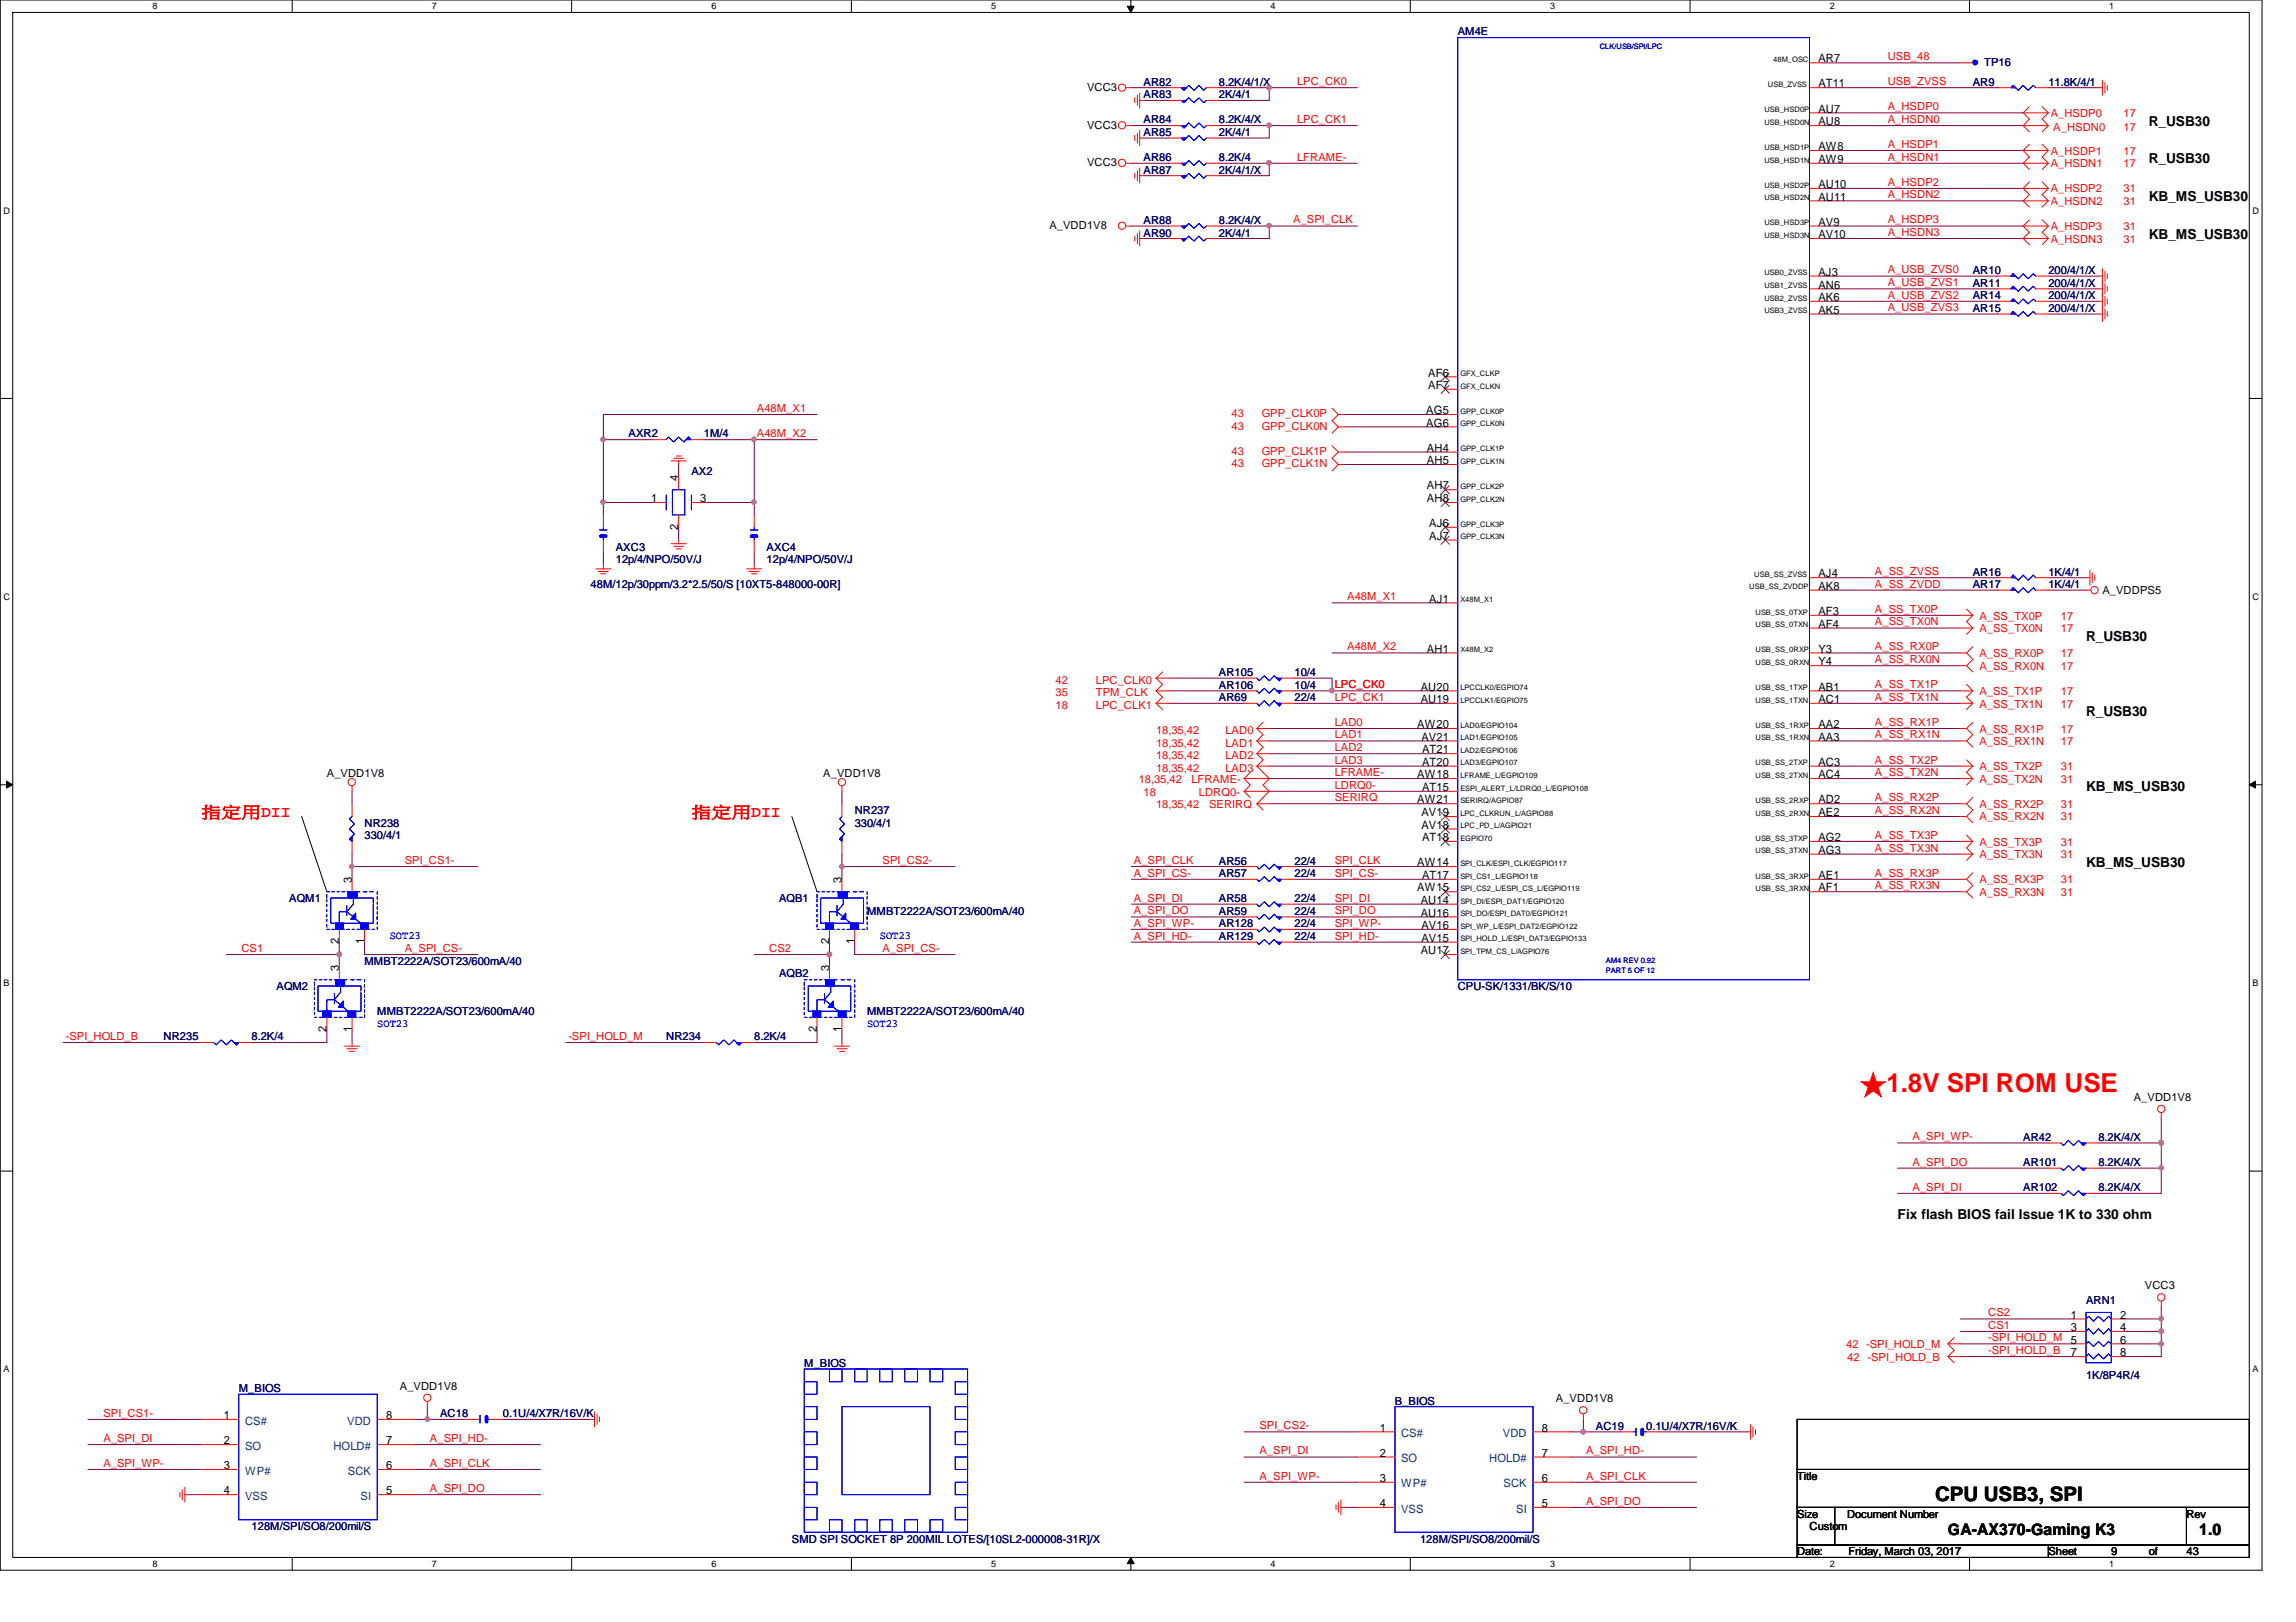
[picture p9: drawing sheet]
<svg xmlns="http://www.w3.org/2000/svg" width="297mm" height="210mm" viewBox="0 0 297 210" stroke-linecap="round" stroke-linejoin="round" font-family="sans-serif">
<defs><g id="words">
<text font-size="3.4" fill="#f00" x="240.7" y="141.4">★1.8V SPI ROM USE</text>
<text font-size="2.6" x="250.4" y="194.2">CPU USB3, SPI</text>
<g font-size="2.1" fill="#f00">
<text x="26.1" y="105.7">指後用DII</text>
<text x="89.5" y="105.7">指後用DII</text>
</g>
<g font-size="2.1">
<text x="252" y="198.6">GA-AX370-Gaming K3</text>
<text x="284.5" y="198.6">1.0</text>
</g>
<g font-size="1.8">
<text x="278" y="16.3">R_USB30</text>
<text x="278" y="21.1">R_USB30</text>
<text x="278" y="26">KB_MS_USB30</text>
<text x="278" y="30.9">KB_MS_USB30</text>
<text x="269.9" y="82.9">R_USB30</text>
<text x="269.9" y="92.7">R_USB30</text>
<text x="269.9" y="102.4">KB_MS_USB30</text>
<text x="269.9" y="112.2">KB_MS_USB30</text>
<text x="245.5" y="157.7">Fix flash BIOS fail Issue 1K to 330 ohm</text>
</g>
<g font-size="1.5">
<text x="235.2" y="11.3">AT11</text>
<text x="235.2" y="8.1">AR7</text>
<text x="235.2" y="16.2">AU8</text>
<text x="235.2" y="14.6">AU7</text>
<text x="235.2" y="21.1">AW9</text>
<text x="235.2" y="19.4">AW8</text>
<text x="235.2" y="29.2">AV9</text>
<text x="235.2" y="26">AU11</text>
<text x="235.2" y="24.3">AU10</text>
<text x="235.2" y="35.7">AJ3</text>
<text x="235.2" y="30.8">AV10</text>
<text x="235.2" y="40.6">AK5</text>
<text x="235.2" y="38.9">AK6</text>
<text x="235.2" y="37.3">AN6</text>
<text x="184.5" y="53.6">AG5</text>
<text x="184.8" y="50.3">AF7</text>
<text x="184.8" y="48.7">AF6</text>
<text x="184.5" y="55.2">AG6</text>
<text x="184.6" y="58.5">AH4</text>
<text x="84.2" y="65">1</text>
<text x="87.8" y="62.2" transform="rotate(-90 87.8 62.2)">4</text>
<text x="90.6" y="65">3</text>
<text x="184.6" y="65">AH8</text>
<text x="184.6" y="63.3">AH7</text>
<text x="184.6" y="60.1">AH5</text>
<text x="87.8" y="68.6" transform="rotate(-90 87.8 68.6)">2</text>
<text x="184.9" y="69.8">AJ7</text>
<text x="184.9" y="68.2">AJ6</text>
<text x="184.9" y="78">AJ1</text>
<text x="235.2" y="76.3">AK8</text>
<text x="235.2" y="74.7">AJ4</text>
<text x="235.2" y="81.2">AF4</text>
<text x="235.2" y="79.6">AF3</text>
<text x="183.8" y="89.4">AU20</text>
<text x="184.6" y="84.5">AH1</text>
<text x="235.2" y="89.4">AB1</text>
<text x="235.2" y="86.1">Y4</text>
<text x="235.2" y="84.5">Y3</text>
<text x="183.3" y="94.2">AW20</text>
<text x="183.8" y="91">AU19</text>
<text x="183.9" y="95.8">AV21</text>
<text x="235.2" y="95.8">AA3</text>
<text x="235.2" y="94.2">AA2</text>
<text x="235.2" y="91">AC1</text>
<text x="183.3" y="100.7">AW18</text>
<text x="184" y="99.1">AT20</text>
<text x="184" y="97.5">AT21</text>
<text x="235.2" y="100.7">AC4</text>
<text x="235.2" y="99.1">AC3</text>
<text x="183.3" y="104">AW21</text>
<text x="183.9" y="107.2">AV18</text>
<text x="183.9" y="105.6">AV19</text>
<text x="184" y="102.4">AT15</text>
<text x="235.2" y="105.6">AE2</text>
<text x="235.2" y="104">AD2</text>
<text x="183.3" y="112.1">AW14</text>
<text x="184" y="113.7">AT17</text>
<text x="184" y="108.8">AT18</text>
<text x="235.2" y="113.7">AE1</text>
<text x="235.2" y="110.5">AG3</text>
<text x="235.2" y="108.8">AG2</text>
<text x="45.5" y="114.3" transform="rotate(-90 45.5 114.3)">3</text>
<text x="108.9" y="114.3" transform="rotate(-90 108.9 114.3)">3</text>
<text x="183.3" y="115.4">AW15</text>
<text x="183.8" y="118.6">AU16</text>
<text x="183.8" y="117">AU14</text>
<text x="235.2" y="115.4">AF1</text>
<text x="43.9" y="125.6" transform="rotate(-90 43.9 125.6)">3</text>
<text x="43.9" y="122.2" transform="rotate(-90 43.9 122.2)">2</text>
<text x="47.1" y="122.2" transform="rotate(-90 47.1 122.2)">1</text>
<text x="107.3" y="125.6" transform="rotate(-90 107.3 125.6)">3</text>
<text x="107.3" y="122.2" transform="rotate(-90 107.3 122.2)">2</text>
<text x="110.5" y="122.2" transform="rotate(-90 110.5 122.2)">1</text>
<text x="183.8" y="123.5">AU17</text>
<text x="183.9" y="121.9">AV15</text>
<text x="183.9" y="120.2">AV16</text>
<text x="42.2" y="133.6" transform="rotate(-90 42.2 133.6)">2</text>
<text x="45.5" y="133.6" transform="rotate(-90 45.5 133.6)">1</text>
<text x="105.7" y="133.6" transform="rotate(-90 105.7 133.6)">2</text>
<text x="108.9" y="133.6" transform="rotate(-90 108.9 133.6)">1</text>
<text x="267.9" y="170.6">1</text>
<text x="267.9" y="172.3">3</text>
<text x="267.9" y="173.9">5</text>
<text x="274.3" y="170.6">2</text>
<text x="274.3" y="172.3">4</text>
<text x="274.3" y="173.9">6</text>
<text x="267.9" y="175.5">7</text>
<text x="274.3" y="175.5">8</text>
<text x="29" y="183.6">1</text>
<text x="50" y="183.6">8</text>
<text x="178.5" y="185.3">1</text>
<text x="199.5" y="185.3">8</text>
<text x="29" y="186.9">2</text>
<text x="29" y="190.1">3</text>
<text x="50" y="190.1">6</text>
<text x="50" y="186.9">7</text>
<text x="178.5" y="188.5">2</text>
<text x="178.5" y="191.8">3</text>
<text x="199.5" y="191.8">6</text>
<text x="199.5" y="188.5">7</text>
<text x="29" y="193.4">4</text>
<text x="50" y="193.4">5</text>
<text x="178.5" y="195">4</text>
<text x="199.5" y="195">5</text>
</g>
<g font-size="1.5" fill="#004080">
<text x="31.7" y="184.4">CS#</text>
<text x="44.9" y="184.4">VDD</text>
<text x="181.3" y="186">CS#</text>
<text x="194.4" y="186">VDD</text>
<text x="31.7" y="187.6">SO</text>
<text x="31.7" y="190.8">WP#</text>
<text x="43.1" y="187.6">HOLD#</text>
<text x="45" y="190.8">SCK</text>
<text x="181.3" y="189.2">SO</text>
<text x="192.7" y="189.2">HOLD#</text>
<text x="31.7" y="194.1">VSS</text>
<text x="46.6" y="194.1">SI</text>
<text x="181.3" y="195.7">VSS</text>
<text x="181.3" y="192.5">WP#</text>
<text x="194.5" y="192.5">SCK</text>
<text x="196.2" y="195.7">SI</text>
</g>
<g font-size="1.4" fill="#000080">
<text x="188.6" y="4.6">AM4E</text>
<text x="148" y="11.1">AR82</text>
<text x="157.7" y="11.1">8.2K/4/1/X</text>
<text x="255.2" y="11.1">AR9</text>
<text x="256.7" y="8.5">TP16</text>
<text x="265" y="11.1">11.8K/4/1</text>
<text x="148" y="16">AR84</text>
<text x="148" y="17.6">AR85</text>
<text x="148" y="12.7">AR83</text>
<text x="157.7" y="16">8.2K/4/X</text>
<text x="157.7" y="17.6">2K/4/1</text>
<text x="157.7" y="12.7">2K/4/1</text>
<text x="148" y="20.8">AR86</text>
<text x="148" y="22.5">AR87</text>
<text x="157.7" y="20.8">8.2K/4</text>
<text x="157.7" y="22.5">2K/4/1/X</text>
<text x="148" y="29">AR88</text>
<text x="157.7" y="29">8.2K/4/X</text>
<text x="148" y="30.6">AR90</text>
<text x="157.7" y="30.6">2K/4/1</text>
<text x="255.2" y="35.5">AR10</text>
<text x="265" y="35.5">200/4/1/X</text>
<text x="255.2" y="37.1">AR11</text>
<text x="255.2" y="40.3">AR15</text>
<text x="255.2" y="38.7">AR14</text>
<text x="265" y="37.1">200/4/1/X</text>
<text x="265" y="40.3">200/4/1/X</text>
<text x="265" y="38.7">200/4/1/X</text>
<text x="81.3" y="56.6">AXR2</text>
<text x="91.1" y="56.6">1M/4</text>
<text x="89.4" y="61.5">AX2</text>
<text x="79.7" y="71.2">AXC3</text>
<text x="99.2" y="71.2">AXC4</text>
<text x="76.4" y="76.1">48M/12p/30ppm/3.2*2.5/50/S [10XT5-848000-00R]</text>
<text x="79.7" y="72.9">12p/4/NPO/50V/J</text>
<text x="99.2" y="72.9">12p/4/NPO/50V/J</text>
<text x="255.2" y="76.1">AR17</text>
<text x="255.2" y="74.5">AR16</text>
<text x="265" y="76.1">1K/4/1</text>
<text x="265" y="74.5">1K/4/1</text>
<text x="157.7" y="89.1">AR106</text>
<text x="157.7" y="87.5">AR105</text>
<text x="167.5" y="89.1">10/4</text>
<text x="167.5" y="87.5">10/4</text>
<text x="157.7" y="90.8">AR69</text>
<text x="167.5" y="90.8">22/4</text>
<text x="47.2" y="107">NR238</text>
<text x="110.6" y="105.4">NR237</text>
<text x="110.6" y="107">330/4/1</text>
<text x="47.2" y="108.6">330/4/1</text>
<text x="157.7" y="111.9">AR56</text>
<text x="157.7" y="113.5">AR57</text>
<text x="167.5" y="111.9">22/4</text>
<text x="167.5" y="113.5">22/4</text>
<text x="37.4" y="116.8">AQM1</text>
<text x="100.8" y="116.8">AQB1</text>
<text x="112.2" y="118.4">MMBT2222A/SOT23/600mA/40</text>
<text x="157.7" y="116.8">AR58</text>
<text x="157.7" y="118.4">AR59</text>
<text x="167.5" y="116.8">22/4</text>
<text x="167.5" y="118.4">22/4</text>
<text x="47.2" y="124.9">MMBT2222A/SOT23/600mA/40</text>
<text x="157.7" y="120">AR128</text>
<text x="157.7" y="121.6">AR129</text>
<text x="167.5" y="120">22/4</text>
<text x="167.5" y="121.6">22/4</text>
<text x="35.8" y="128.1">AQM2</text>
<text x="48.8" y="131.4">MMBT2222A/SOT23/600mA/40</text>
<text x="100.8" y="126.5">AQB2</text>
<text x="112.2" y="131.4">MMBT2222A/SOT23/600mA/40</text>
<text x="188.6" y="128.1">CPU-SK/1331/BK/S/10</text>
<text x="21.2" y="134.6">NR235</text>
<text x="32.6" y="134.6">8.2K/4</text>
<text x="86.2" y="134.6">NR234</text>
<text x="97.6" y="134.6">8.2K/4</text>
<text x="261.7" y="147.7">AR42</text>
<text x="271.5" y="147.7">8.2K/4/X</text>
<text x="261.7" y="150.9">AR101</text>
<text x="261.7" y="154.1">AR102</text>
<text x="271.5" y="150.9">8.2K/4/X</text>
<text x="271.5" y="154.1">8.2K/4/X</text>
<text x="269.9" y="168.8">ARN1</text>
<text x="104.1" y="176.9">M_BIOS</text>
<text x="269.9" y="178.5">1K/8P4R/4</text>
<text x="30.9" y="180.2">M_BIOS</text>
<text x="56.9" y="183.4">AC18</text>
<text x="65.1" y="183.4">0.1U/4/X7R/16V/K</text>
<text x="180.5" y="181.8">B_BIOS</text>
<text x="206.5" y="185">AC19</text>
<text x="213" y="185">0.1U/4/X7R/16V/K</text>
<text x="32.6" y="198">128M/SPI/SO8/200mil/S</text>
<text x="102.4" y="199.6">SMD SPI SOCKET 8P 200MIL LOTES/[10SL2-000008-31R]/X</text>
<text x="183.7" y="199.6">128M/SPI/SO8/200mil/S</text>
</g>
<g font-size="1.4">
<text x="140.6" y="11.7">VCC3</text>
<text x="140.6" y="16.6">VCC3</text>
<text x="140.6" y="21.5">VCC3</text>
<text x="135.8" y="29.6">A_VDD1V8</text>
<text x="272" y="76.9">A_VDDPS5</text>
<text x="42.3" y="100.5">A_VDD1V8</text>
<text x="106.5" y="100.5">A_VDD1V8</text>
<text x="276.1" y="142.5">A_VDD1V8</text>
<text x="277.5" y="166.8">VCC3</text>
<text x="51.7" y="179.8">A_VDD1V8</text>
<text x="201.3" y="181.4">A_VDD1V8</text>
<text x="232.5" y="191.5">Title</text>
<text x="232.5" y="196.4">Size</text>
<text x="239" y="196.4">Document Number</text>
<text x="282.9" y="196.4">Rev</text>
<text x="232.5" y="201.3">Date:</text>
<text x="234.1" y="198">Custom</text>
<text x="239.1" y="201.3">Friday, March 03, 2017</text>
<text x="265" y="201.3">Sheet</text>
<text x="273.1" y="201.3">9</text>
<text x="278" y="201.3">of</text>
<text x="282.9" y="201.3">43</text>
</g>
<g font-size="1.4" fill="#f00">
<text x="167.8" y="11">LPC_CK0</text>
<text x="244.2" y="11">USB_ZVSS</text>
<text x="244.2" y="7.8">USB_48</text>
<text x="167.8" y="15.9">LPC_CK1</text>
<text x="244.2" y="15.9">A_HSDN0</text>
<text x="244.2" y="14.3">A_HSDP0</text>
<text x="265.3" y="15.2">A_HSDP0</text>
<text x="265.6" y="16.9">A_HSDN0</text>
<text x="274.7" y="15.2">17</text>
<text x="274.7" y="16.9">17</text>
<text x="167.8" y="20.8">LFRAME-</text>
<text x="244.2" y="19.1">A_HSDP1</text>
<text x="244.2" y="20.8">A_HSDN1</text>
<text x="265.3" y="20">A_HSDP1</text>
<text x="265.3" y="21.7">A_HSDN1</text>
<text x="274.7" y="20">17</text>
<text x="274.7" y="21.7">17</text>
<text x="167.3" y="28.9">A_SPI_CLK</text>
<text x="244.2" y="24">A_HSDP2</text>
<text x="244.2" y="25.7">A_HSDN2</text>
<text x="244.2" y="28.9">A_HSDP3</text>
<text x="265.3" y="29.8">A_HSDP3</text>
<text x="265.3" y="26.5">A_HSDN2</text>
<text x="265.3" y="24.9">A_HSDP2</text>
<text x="274.7" y="29.8">31</text>
<text x="274.7" y="24.9">31</text>
<text x="274.7" y="26.5">31</text>
<text x="244.2" y="35.4">A_USB_ZVS0</text>
<text x="244.2" y="30.5">A_HSDN3</text>
<text x="265.3" y="31.4">A_HSDN3</text>
<text x="274.7" y="31.4">31</text>
<text x="244.2" y="37">A_USB_ZVS1</text>
<text x="244.2" y="40.3">A_USB_ZVS3</text>
<text x="244.2" y="38.7">A_USB_ZVS2</text>
<text x="97.9" y="53.3">A48M_X1</text>
<text x="97.9" y="56.6">A48M_X2</text>
<text x="159.3" y="58.9">43</text>
<text x="159.3" y="54">43</text>
<text x="159.3" y="55.6">43</text>
<text x="163.2" y="58.9">GPP_CLK1P</text>
<text x="163.2" y="54">GPP_CLK0P</text>
<text x="163.2" y="55.6">GPP_CLK0N</text>
<text x="159.3" y="60.5">43</text>
<text x="163.2" y="60.5">GPP_CLK1N</text>
<text x="174.3" y="77.7">A48M_X1</text>
<text x="242.6" y="74.4">A_SS_ZVSS</text>
<text x="242.6" y="76">A_SS_ZVDD</text>
<text x="242.6" y="80.9">A_SS_TX0N</text>
<text x="242.6" y="79.3">A_SS_TX0P</text>
<text x="256.1" y="80.2">A_SS_TX0P</text>
<text x="256.1" y="81.8">A_SS_TX0N</text>
<text x="266.6" y="80.2">17</text>
<text x="266.6" y="81.8">17</text>
<text x="136.6" y="88.5">42</text>
<text x="141.8" y="88.5">LPC_CLK0</text>
<text x="172.7" y="89.1">LPC_CK0</text>
<text x="174.3" y="84.2">A48M_X2</text>
<text x="242.6" y="84.2">A_SS_RX0P</text>
<text x="242.6" y="85.8">A_SS_RX0N</text>
<text x="242.6" y="89.1">A_SS_TX1P</text>
<text x="256.1" y="85">A_SS_RX0P</text>
<text x="256.1" y="86.7">A_SS_RX0N</text>
<text x="256.1" y="89.9">A_SS_TX1P</text>
<text x="266.6" y="85">17</text>
<text x="266.6" y="86.7">17</text>
<text x="266.6" y="89.9">17</text>
<text x="136.6" y="91.7">18</text>
<text x="136.6" y="90.1">35</text>
<text x="141.8" y="91.7">LPC_CLK1</text>
<text x="141.8" y="90.1">TPM_CLK</text>
<text x="149.6" y="95">18,35,42</text>
<text x="158.5" y="95">LAD0</text>
<text x="172.7" y="93.9">LAD0</text>
<text x="172.7" y="95.5">LAD1</text>
<text x="172.7" y="90.7">LPC_CK1</text>
<text x="242.6" y="93.9">A_SS_RX1P</text>
<text x="242.6" y="95.5">A_SS_RX1N</text>
<text x="242.6" y="90.7">A_SS_TX1N</text>
<text x="256.1" y="94.8">A_SS_RX1P</text>
<text x="256.1" y="91.6">A_SS_TX1N</text>
<text x="266.6" y="94.8">17</text>
<text x="266.6" y="91.6">17</text>
<text x="147.3" y="101.3">18,35,42</text>
<text x="149.6" y="96.6">18,35,42</text>
<text x="149.6" y="98.2">18,35,42</text>
<text x="149.6" y="99.9">18,35,42</text>
<text x="154.1" y="101.3">LFRAME-</text>
<text x="158.5" y="96.6">LAD1</text>
<text x="158.5" y="98.2">LAD2</text>
<text x="158.5" y="99.9">LAD3</text>
<text x="172.7" y="98.8">LAD3</text>
<text x="172.7" y="97.2">LAD2</text>
<text x="172.7" y="100.4">LFRAME-</text>
<text x="242.6" y="98.8">A_SS_TX2P</text>
<text x="242.6" y="100.4">A_SS_TX2N</text>
<text x="256.1" y="96.4">A_SS_RX1N</text>
<text x="256.1" y="99.7">A_SS_TX2P</text>
<text x="256.1" y="101.3">A_SS_TX2N</text>
<text x="266.6" y="96.4">17</text>
<text x="266.6" y="99.7">31</text>
<text x="266.6" y="101.3">31</text>
<text x="148" y="103">18</text>
<text x="149.6" y="104.6">18,35,42</text>
<text x="155.1" y="103">LDRQ0-</text>
<text x="156.4" y="104.6">SERIRQ</text>
<text x="172.7" y="103.7">SERIRQ</text>
<text x="172.7" y="102.1">LDRQ0-</text>
<text x="242.6" y="103.7">A_SS_RX2P</text>
<text x="242.6" y="105.3">A_SS_RX2N</text>
<text x="256.1" y="104.6">A_SS_RX2P</text>
<text x="256.1" y="106.2">A_SS_RX2N</text>
<text x="266.6" y="104.6">31</text>
<text x="266.6" y="106.2">31</text>
<text x="52.4" y="111.8">SPI_CS1-</text>
<text x="114.2" y="111.8">SPI_CS2-</text>
<text x="146.7" y="113.5">A_SPI_CS-</text>
<text x="146.7" y="111.8">A_SPI_CLK</text>
<text x="172.7" y="111.8">SPI_CLK</text>
<text x="172.7" y="113.5">SPI_CS-</text>
<text x="242.6" y="113.5">A_SS_RX3P</text>
<text x="242.6" y="108.5">A_SS_TX3P</text>
<text x="242.6" y="110.2">A_SS_TX3N</text>
<text x="256.1" y="109.4">A_SS_TX3P</text>
<text x="256.1" y="111.1">A_SS_TX3N</text>
<text x="266.6" y="109.4">31</text>
<text x="266.6" y="111.1">31</text>
<text x="146.7" y="116.7">A_SPI_DI</text>
<text x="146.7" y="118.3">A_SPI_DO</text>
<text x="146.7" y="119.9">A_SPI_WP-</text>
<text x="172.7" y="118.3">SPI_DO</text>
<text x="172.7" y="116.7">SPI_DI</text>
<text x="172.7" y="119.9">SPI_WP-</text>
<text x="242.6" y="115.1">A_SS_RX3N</text>
<text x="256.1" y="114.3">A_SS_RX3P</text>
<text x="256.1" y="116">A_SS_RX3N</text>
<text x="266.6" y="114.3">31</text>
<text x="266.6" y="116">31</text>
<text x="31.2" y="123.2">CS1</text>
<text x="52.4" y="123.2">A_SPI_CS-</text>
<text x="99.5" y="123.2">CS2</text>
<text x="114.2" y="123.2">A_SPI_CS-</text>
<text x="146.7" y="121.6">A_SPI_HD-</text>
<text x="172.7" y="121.6">SPI_HD-</text>
<text x="8.5" y="134.6">-SPI_HOLD_B</text>
<text x="73.5" y="134.6">-SPI_HOLD_M</text>
<text x="247.4" y="147.6">A_SPI_WP-</text>
<text x="247.4" y="150.8">A_SPI_DO</text>
<text x="247.4" y="154.1">A_SPI_DI</text>
<text x="257.2" y="173.6">-SPI_HOLD_M</text>
<text x="257.2" y="172">CS1</text>
<text x="257.2" y="170.3">CS2</text>
<text x="238.8" y="174.5">42 -SPI_HOLD_M</text>
<text x="239" y="176.1">42</text>
<text x="241.6" y="176.1">-SPI_HOLD_B</text>
<text x="257.2" y="175.2">-SPI_HOLD_B</text>
<text x="13.4" y="183.3">SPI_CS1-</text>
<text x="162.9" y="185">SPI_CS2-</text>
<text x="13.4" y="189.8">A_SPI_WP-</text>
<text x="13.4" y="186.6">A_SPI_DI</text>
<text x="55.6" y="189.8">A_SPI_CLK</text>
<text x="55.6" y="186.6">A_SPI_HD-</text>
<text x="162.9" y="191.5">A_SPI_WP-</text>
<text x="162.9" y="188.2">A_SPI_DI</text>
<text x="205.2" y="191.5">A_SPI_CLK</text>
<text x="205.2" y="188.2">A_SPI_HD-</text>
<text x="55.6" y="193.1">A_SPI_DO</text>
<text x="205.2" y="194.7">A_SPI_DO</text>
</g>
<g font-size="1.4" fill="#00f">
<text x="50.4" y="121.5">SOT23</text>
<text x="113.8" y="121.5">SOT23</text>
<text x="48.8" y="132.8">SOT23</text>
<text x="112.2" y="132.8">SOT23</text>
</g>
<g font-size="1.2">
<text x="19.7" y="1.2">8</text>
<text x="55.9" y="1.2">7</text>
<text x="92" y="1.2">6</text>
<text x="128.2" y="1.2">5</text>
<text x="164.4" y="1.2">4</text>
<text x="200.5" y="1.2">3</text>
<text x="236.7" y="1.2">2</text>
<text x="272.9" y="1.2">1</text>
<text x=".5" y="27.6">D</text>
<text x="291.4" y="27.6">D</text>
<text x=".5" y="77.6">C</text>
<text x="291.4" y="77.6">C</text>
<text x=".5" y="127.6">B</text>
<text x="291.4" y="127.6">B</text>
<text x=".5" y="177.6">A</text>
<text x="291.4" y="177.6">A</text>
<text x="19.7" y="202.8">8</text>
<text x="55.9" y="202.8">7</text>
<text x="92" y="202.8">6</text>
<text x="128.2" y="202.8">5</text>
<text x="164.4" y="202.8">4</text>
<text x="200.5" y="202.8">3</text>
<text x="236.7" y="202.8">2</text>
<text x="272.9" y="202.8">1</text>
</g>
<g font-size="1" fill="#00f">
<text x="207" y="6.4">CLK/USB/SPI/LPC</text>
<text x="207.8" y="125.9">PART 5 OF 12</text>
<text x="207.8" y="124.6">AM4 REV 0.92</text>
</g>
<g font-size="1">
<text x="228.7" y="11.3">USB_ZVSS</text>
<text x="229.4" y="8">48M_OSC</text>
<text x="228.3" y="16.2">USB_HSD0N</text>
<text x="228.3" y="14.5">USB_HSD0P</text>
<text x="228.3" y="21">USB_HSD1N</text>
<text x="228.3" y="19.4">USB_HSD1P</text>
<text x="228.3" y="29.2">USB_HSD3P</text>
<text x="228.3" y="25.9">USB_HSD2N</text>
<text x="228.3" y="24.3">USB_HSD2P</text>
<text x="228.3" y="35.6">USB0_ZVSS</text>
<text x="228.3" y="30.8">USB_HSD3N</text>
<text x="228.3" y="40.6">USB3_ZVSS</text>
<text x="228.3" y="38.9">USB2_ZVSS</text>
<text x="228.3" y="37.3">USB1_ZVSS</text>
<text x="188.9" y="53.6">GPP_CLK0P</text>
<text x="188.9" y="50.3">GFX_CLKN</text>
<text x="188.9" y="48.7">GFX_CLKP</text>
<text x="188.9" y="58.4">GPP_CLK1P</text>
<text x="188.9" y="55.2">GPP_CLK0N</text>
<text x="188.9" y="64.9">GPP_CLK2N</text>
<text x="188.9" y="63.3">GPP_CLK2P</text>
<text x="188.9" y="60">GPP_CLK1N</text>
<text x="188.9" y="69.8">GPP_CLK3N</text>
<text x="188.9" y="68.2">GPP_CLK3P</text>
<text x="188.9" y="77.9">X48M_X1</text>
<text x="226.3" y="76.3">USB_SS_ZVDDP</text>
<text x="226.9" y="74.7">USB_SS_ZVSS</text>
<text x="227.1" y="81.2">USB_SS_0TXN</text>
<text x="227.1" y="79.5">USB_SS_0TXP</text>
<text x="188.9" y="89.3">LPCCLK0/EGPIO74</text>
<text x="188.9" y="84.4">X48M_X2</text>
<text x="227.1" y="89.3">USB_SS_1TXP</text>
<text x="227.1" y="86.1">USB_SS_0RXN</text>
<text x="227.1" y="84.4">USB_SS_0RXP</text>
<text x="188.9" y="95.8">LAD1/EGPIO105</text>
<text x="188.9" y="94.2">LAD0/EGPIO104</text>
<text x="188.9" y="90.9">LPCCLK1/EGPIO75</text>
<text x="227.1" y="95.8">USB_SS_1RXN</text>
<text x="227.1" y="94.2">USB_SS_1RXP</text>
<text x="227.1" y="90.9">USB_SS_1TXN</text>
<text x="188.9" y="100.7">LFRAME_L/EGPIO109</text>
<text x="188.9" y="99.1">LAD3/EGPIO107</text>
<text x="188.9" y="97.5">LAD2/EGPIO106</text>
<text x="227.1" y="100.7">USB_SS_2TXN</text>
<text x="227.1" y="99.1">USB_SS_2TXP</text>
<text x="188.9" y="107.2">LPC_PD_L/AGPIO21</text>
<text x="188.9" y="105.6">LPC_CLKRUN_L/AGPIO88</text>
<text x="188.9" y="103.9">SERIRQ/AGPIO87</text>
<text x="188.9" y="102.3">ESPI_ALERT_L/LDRQ0_L/EGPIO108</text>
<text x="227.1" y="105.6">USB_SS_2RXN</text>
<text x="227.1" y="103.9">USB_SS_2RXP</text>
<text x="188.9" y="113.7">SPI_CS1_L/EGPIO118</text>
<text x="188.9" y="112.1">SPI_CLK/ESPI_CLK/EGPIO117</text>
<text x="188.9" y="108.8">EGPIO70</text>
<text x="227.1" y="113.7">USB_SS_3RXP</text>
<text x="227.1" y="110.4">USB_SS_3TXN</text>
<text x="227.1" y="108.8">USB_SS_3TXP</text>
<text x="188.9" y="118.6">SPI_DO/ESPI_DAT0/EGPIO121</text>
<text x="188.9" y="116.9">SPI_DI/ESPI_DAT1/EGPIO120</text>
<text x="188.9" y="115.3">SPI_CS2_L/ESPI_CS_L/EGPIO119</text>
<text x="227.1" y="115.3">USB_SS_3RXN</text>
<text x="188.9" y="123.4">SPI_TPM_CS_L/AGPIO76</text>
<text x="188.9" y="121.8">SPI_HOLD_L/ESPI_DAT3/EGPIO133</text>
<text x="188.9" y="120.2">SPI_WP_L/ESPI_DAT2/EGPIO122</text>
</g>
</g></defs>
<path d="M0 0h292.6v203.2h-292.6zM1.6 1.6h289.4v199.9h-289.4z" fill="none" stroke="#000" stroke-width=".13"/>
<g fill="#fff">
<path d="M19.7 .2h.6v1.3h-.6z"/>
<path d="M19.7 201.7h.6v1.3h-.6z"/>
</g>
<path d="M37.8 0v1.6M37.8 201.5v1.7" fill="none" stroke="#000" stroke-width=".13"/>
<g fill="#fff">
<path d="M55.9 .2h.6v1.3h-.6z"/>
<path d="M55.9 201.7h.6v1.3h-.6z"/>
</g>
<path d="M74 0v1.6M74 201.5v1.7" fill="none" stroke="#000" stroke-width=".13"/>
<g fill="#fff">
<path d="M92 .2h.6v1.3h-.6z"/>
<path d="M92 201.7h.6v1.3h-.6z"/>
</g>
<path d="M110.1 0v1.6M110.1 201.5v1.7" fill="none" stroke="#000" stroke-width=".13"/>
<g fill="#fff">
<path d="M128.2 .2h.6v1.3h-.6z"/>
<path d="M128.2 201.7h.6v1.3h-.6z"/>
</g>
<path d="M145.8 .8h.9l-.4 .8zM146.3 0v1.6M146.3 201.5l.4 .9h-.9zM146.3 201.5v1.7" fill="none" stroke="#000" stroke-width=".13"/>
<path d="M145.8 .8h.9l-.4 .8zM146.3 201.5l.4 .9h-.9z" fill="#000"/>
<g fill="#fff">
<path d="M164.4 .2h.6v1.3h-.6z"/>
<path d="M164.4 201.7h.6v1.3h-.6z"/>
</g>
<path d="M182.5 0v1.6M182.5 201.5v1.7" fill="none" stroke="#000" stroke-width=".13"/>
<g fill="#fff">
<path d="M200.5 .2h.6v1.3h-.6z"/>
<path d="M200.5 201.7h.6v1.3h-.6z"/>
</g>
<path d="M218.6 0v1.6M218.6 201.5v1.7" fill="none" stroke="#000" stroke-width=".13"/>
<g fill="#fff">
<path d="M236.7 .2h.6v1.3h-.6z"/>
<path d="M236.7 201.7h.6v1.3h-.6z"/>
</g>
<path d="M254.8 0v1.6M254.8 201.5v1.7" fill="none" stroke="#000" stroke-width=".13"/>
<g fill="#fff">
<path d="M272.9 .2h.6v1.3h-.6z"/>
<path d="M272.9 201.7h.6v1.3h-.6z"/>
<path d="M.5 26.6h.8v1.3h-.8z"/>
<path d="M291.4 26.6h.8v1.3h-.8z"/>
<path d="M.5 76.5h.8v1.4h-.8z"/>
<path d="M291.4 76.5h.8v1.4h-.8z"/>
</g>
<path d="M0 51.6h1.6M291 51.6h1.6" fill="none" stroke="#000" stroke-width=".13"/>
<g fill="#fff">
<path d="M.5 126.5h.7v1.3h-.7z"/>
<path d="M291.4 126.5h.7v1.3h-.7z"/>
</g>
<path d="M0 101.6h1.6M.8 101.1l.8 .5-.8 .4zM291 101.6h1.6M291 101.6l.8-.5v.9z" fill="none" stroke="#000" stroke-width=".13"/>
<path d="M.8 101.1l.8 .5-.8 .4zM291 101.6l.8-.5v.9z" fill="#000"/>
<g fill="#fff">
<path d="M.5 176.5h.7v1.3h-.7z"/>
<path d="M291.4 176.5h.7v1.3h-.7z"/>
</g>
<path d="M0 151.6h1.6M291 151.6h1.6" fill="none" stroke="#000" stroke-width=".13"/>
<g fill="none" stroke="#800040" stroke-width=".13">
<path d="M235.8 19.5h25.9M235.8 16.3h25.9M235.8 14.6h25.9M235.8 11.3h22.7M265 11.3h6.5M235.8 21.1h25.9M235.8 24.4h25.9M235.8 26h25.9M235.8 29.3h25.9M235.8 30.9h25.9M235.8 37.4h22.7M235.8 39h22.7"/>
<path d="M235.8 35.7h22.7M265 39h6.5M265 37.4h6.5M265 35.7h6.5M235.8 40.6h22.7M265 40.6h6.5M235.8 74.8h22.7M235.8 76.4h22.7M265 74.8h4.9M265 76.4h4.9M245.5 147.9h19.5M271.5 147.9h8.1"/>
<path d="M53.7 190.2h16.2M55.3 182v1.7h4.9"/>
</g>
<circle cx="55.3" cy="183.6" r=".3" fill="#f0f"/>
<circle cx="55.3" cy="183.6" r=".3" fill="none" stroke="#f0f" stroke-width=".13"/>
<path d="M279.6 147.9v3.3M11.4 190.2h14.6M11.4 186.9h14.6M11.4 183.7h14.6M24.4 193.4h1.6M53.7 193.4h16.2M53.7 186.9h16.2M65.1 183.7h11.3" fill="none" stroke="#800040" stroke-width=".13"/>
<circle cx="279.6" cy="147.9" r=".31" fill="#f0f"/>
<circle cx="279.6" cy="147.9" r=".31" fill="none" stroke="#f0f" stroke-width=".13"/>
<path d="M279.6 151.2v3.2M279.6 144.7v3.2" fill="none" stroke="#800040" stroke-width=".13"/>
<circle cx="279.6" cy="147.9" r=".31" fill="#f0f"/>
<circle cx="279.6" cy="147.9" r=".31" fill="none" stroke="#f0f" stroke-width=".13"/>
<path d="M245.5 151.2h19.5M271.5 151.2h8.1" fill="none" stroke="#800040" stroke-width=".13"/>
<circle cx="279.6" cy="151.1" r=".3" fill="#f0f"/>
<circle cx="279.6" cy="151.1" r=".3" fill="none" stroke="#f0f" stroke-width=".13"/>
<g fill="none" stroke="#800040" stroke-width=".13">
<path d="M84.5 65h-6.4v1.6M87.8 68.2v1.7M164.2 94.3h22.8M164.2 99.1h22.8M164.2 95.9h22.8M164.2 97.5h22.8M146.3 113.8h14.6M146.3 117h14.6M146.3 118.7h14.6M146.3 112.1h14.6M164.2 104h22.8M164.2 102.4h22.8"/>
<path d="M164.2 100.8h22.8M167.5 112.1h19.5M167.5 118.7h19.5M167.5 117h19.5M167.5 113.8h19.5M245.5 154.4h19.5M271.5 154.4h8.1"/>
</g>
<circle cx="78" cy="65" r=".3" fill="#f0f"/>
<circle cx="78" cy="65" r=".3" fill="none" stroke="#f0f" stroke-width=".13"/>
<path d="M78.1 56.9h6.4M78.1 71.5v1.7M97.6 71.5v1.7M97.6 65v1.6" fill="none" stroke="#800040" stroke-width=".13"/>
<circle cx="97.5" cy="65" r=".3" fill="#f0f"/>
<circle cx="97.5" cy="65" r=".3" fill="none" stroke="#f0f" stroke-width=".13"/>
<path d="M91.1 56.9h6.5v8.1h-6.5" fill="none" stroke="#800040" stroke-width=".13"/>
<circle cx="97.5" cy="56.8" r=".3" fill="#f0f"/>
<circle cx="97.5" cy="56.8" r=".3" fill="none" stroke="#f0f" stroke-width=".13"/>
<path d="M78.1 56.9v8.1" fill="none" stroke="#800040" stroke-width=".13"/>
<circle cx="78" cy="56.8" r=".3" fill="#f0f"/>
<circle cx="78" cy="56.8" r=".3" fill="none" stroke="#f0f" stroke-width=".13"/>
<g fill="none" stroke="#800040" stroke-width=".13">
<path d="M146.3 11.3h4.9M146.3 16.3h4.9M148 17.9h3.2M148 13h3.2M157.7 16.3h6.5v1.6h-6.5M157.7 11.3h6.5v1.7h-6.5M146.3 21.1h4.9M148 22.7h3.2M157.7 21.1h6.5M164.2 21.1h11.4M164.2 21.1v1.6h-6.5M97.6 56.9h8.1"/>
<path d="M105.7 53.6h-27.6v3.3M87.8 60.1v1.7M53.7 183.7h1.6"/>
</g>
<circle cx="164.2" cy="21.1" r=".31" fill="#f0f"/>
<circle cx="164.2" cy="21.1" r=".31" fill="none" stroke="#f0f" stroke-width=".13"/>
<path d="M164.2 11.3h11.4" fill="none" stroke="#800040" stroke-width=".13"/>
<circle cx="164.2" cy="11.3" r=".31" fill="#f0f"/>
<circle cx="164.2" cy="11.3" r=".31" fill="none" stroke="#f0f" stroke-width=".13"/>
<path d="M164.2 16.3h11.4" fill="none" stroke="#800040" stroke-width=".13"/>
<circle cx="164.2" cy="16.2" r=".31" fill="#f0f"/>
<circle cx="164.2" cy="16.2" r=".31" fill="none" stroke="#f0f" stroke-width=".13"/>
<path d="M146.3 29.3h4.9M148 30.9h3.2M157.7 29.3h6.5M164.2 29.3h11.4M164.2 29.3v1.6h-6.5" fill="none" stroke="#800040" stroke-width=".13"/>
<circle cx="164.2" cy="29.2" r=".31" fill="#f0f"/>
<circle cx="164.2" cy="29.2" r=".31" fill="none" stroke="#f0f" stroke-width=".13"/>
<g fill="none" stroke="#800040" stroke-width=".13">
<path d="M235.8 79.6h17.8M151.2 89.4h9.7M151.2 91h9.7M235.8 84.5h17.8M235.8 86.1h17.8M235.8 81.3h17.8M235.8 94.3h17.8M235.8 95.9h17.8M235.8 89.4h17.8M235.8 91h17.8M235.8 99.1h17.8M235.8 113.8h17.8"/>
<path d="M235.8 115.4h17.8M235.8 108.9h17.8M235.8 110.5h17.8M235.8 104h17.8M235.8 105.7h17.8M235.8 100.8h17.8M146.3 120.3h14.6M146.3 121.9h14.6M167.5 121.9h19.5M167.5 120.3h19.5M203.2 191.8h16.3M203.2 185.3h1.6"/>
<path d="M204.8 185.3h4.9M204.8 183.7v1.6"/>
</g>
<circle cx="204.8" cy="185.3" r=".31" fill="#f0f"/>
<circle cx="204.8" cy="185.3" r=".31" fill="none" stroke="#f0f" stroke-width=".13"/>
<path d="M274.7 170.7h4.9M279.6 169v3.3h-4.9M160.9 191.8h14.7M160.9 188.6h14.7M160.9 185.3h14.7M173.9 195.1h1.7M203.2 195.1h16.3M203.2 188.6h16.3M214.6 185.3h11.4" fill="none" stroke="#800040" stroke-width=".13"/>
<circle cx="279.6" cy="170.6" r=".3" fill="#f0f"/>
<circle cx="279.6" cy="170.6" r=".3" fill="none" stroke="#f0f" stroke-width=".13"/>
<path d="M279.6 173.9v1.7h-4.9" fill="none" stroke="#800040" stroke-width=".13"/>
<circle cx="279.6" cy="173.9" r=".3" fill="#f0f"/>
<circle cx="279.6" cy="173.9" r=".3" fill="none" stroke="#f0f" stroke-width=".13"/>
<path d="M279.6 172.3v1.6h-4.9" fill="none" stroke="#800040" stroke-width=".13"/>
<circle cx="279.6" cy="172.3" r=".31" fill="#f0f"/>
<circle cx="279.6" cy="172.3" r=".31" fill="none" stroke="#f0f" stroke-width=".13"/>
<path d="M45.5 102.4v1.6M45.5 112.1v1.7M108.9 112.1h14.7M32.6 134.9h9.7M43.9 123.5v1.6M47.2 121.9v1.6M97.6 134.9h8.1M107.3 123.5v1.6" fill="none" stroke="#800040" stroke-width=".13"/>
<circle cx="108.9" cy="112.1" r=".3" fill="#f0f"/>
<circle cx="108.9" cy="112.1" r=".3" fill="none" stroke="#f0f" stroke-width=".13"/>
<path d="M29.3 123.5h14.6M47.2 123.5h14.6M110.6 121.9v1.6h13" fill="none" stroke="#800040" stroke-width=".13"/>
<circle cx="43.9" cy="123.5" r=".31" fill="#f0f"/>
<circle cx="43.9" cy="123.5" r=".31" fill="none" stroke="#f0f" stroke-width=".13"/>
<path d="M97.6 123.5h9.7" fill="none" stroke="#800040" stroke-width=".13"/>
<circle cx="107.3" cy="123.5" r=".32" fill="#f0f"/>
<circle cx="107.3" cy="123.5" r=".32" fill="none" stroke="#f0f" stroke-width=".13"/>
<path d="M45.5 112.1h16.3M108.9 102.4v1.6M108.9 110.5v3.3M42.3 133.3v1.6M43.9 121.9v1.6M45.5 133.3v1.6M105.7 133.3v1.6M107.3 121.9v1.6M108.9 133.3v1.6" fill="none" stroke="#800040" stroke-width=".13"/>
<circle cx="45.5" cy="112.1" r=".3" fill="#f0f"/>
<circle cx="45.5" cy="112.1" r=".3" fill="none" stroke="#f0f" stroke-width=".13"/>
<path d="M167.5 91h19.5M172.3 89.4h14.7" fill="none" stroke="#800040" stroke-width=".13"/>
<circle cx="172.3" cy="89.4" r=".31" fill="#f0f"/>
<circle cx="172.3" cy="89.4" r=".31" fill="none" stroke="#f0f" stroke-width=".13"/>
<g fill="none" stroke="#800040" stroke-width=".13">
<path d="M235.8 8.1h17.8M173.9 58.5h13.1M173.9 53.6h13.1M173.9 55.2h13.1M172.3 78h14.7M173.9 60.1h13.1M151.2 87.8h9.7M167.5 87.8h4.8v1.6h-4.8M172.3 84.5h14.7M45.5 110.5v1.6M8.2 134.9h17.8M73.2 134.9h17.9"/>
<path d="M253.6 175.6h14.7M253.6 173.9h14.7M253.6 172.3h14.7M253.6 170.7h14.7"/>
</g>
<g fill="none" stroke="#f00" stroke-width=".13">
<path d="M145.7 11.3h.6M145.7 16.3h.6M146.8 17.5v.7M146.8 12.7v.6M147.1 17.2v1.3M147.1 12.3v1.3M147.4 16.9v1.9M147.4 12v2M147.4 17.9h.6M147.4 13h.6M261.7 16.3h3.3M261.7 14.6h3.3"/>
<path d="M261.7 19.5h3.3M262.5 13.8l-.8 .8 .8 .8-.8 .9 .8 .8M262.5 18.7l-.8 .8 .8 .8-.8 .8 .8 .8M264.2 13.8l.8 .8M264.2 18.7l.8 .8M265 16.3l-.8 .8M265 14.6l-.8 .8 .8 .9M265 19.5l-.8 .8 .8 .8M271.5 11.3h.5M272 10.4v1.9M272.3 10.7v1.3M272.6 11v.7"/>
<path d="M145.7 21.1h.6M145.7 29.3h.6M146.8 22.4v.7M146.8 30.6v.6M147.1 22.1v1.3M147.1 30.2v1.3M147.4 21.8v1.9M147.4 29.9v1.9M147.4 22.7h.6M147.4 30.9h.6M261.7 29.3h3.3M261.7 30.9h3.3"/>
<path d="M261.7 21.1h3.3M261.7 26h3.3M261.7 24.4h3.3M262.5 28.4l-.8 .9 .8 .8-.8 .8 .8 .8M262.5 23.5l-.8 .9 .8 .8-.8 .8 .8 .8M264.2 28.4l.8 .9M264.2 23.5l.8 .9M265 29.3l-.8 .8 .8 .8M265 30.9l-.8 .8M265 21.1l-.8 .8M265 26l-.8 .8M265 24.4l-.8 .8 .8 .8"/>
<path d="M271.5 39h.5M271.5 37.4h.5M271.5 35.7h.5M272 38v2M272 36.4v2M272 39.7v1.9M272 34.8v1.9M272.3 38.4v1.3M272.3 36.7v1.3M272.3 40v1.3M272.3 35.1v1.3M272.6 38.7v.6"/>
<path d="M272.6 37v.7M272.6 35.4v.7M86.8 59.6h2M87.2 59.3h1.3M87.5 59h.6M87.8 59.6v.5M172.3 57.7l.8 .8-.8 .8 .8 .8-.8 .9M172.3 52.8l.8 .8-.8 .8 .8 .8-.8 .8M173.1 58.5h.8M173.1 53.6h.8M173.1 55.2h.8M271.5 40.6h.5"/>
<path d="M272.6 40.3v.6M77.1 73.6h1.9M77.4 74h1.3M77.7 74.3h.7M78.1 73.2v.4M86.8 70.4h2M87.2 70.7h1.3M87.5 71h.6M87.8 69.9v.5M96.6 73.6h1.9M96.9 74h1.3M97.2 74.3h.7"/>
<path d="M97.6 73.2v.4M173.1 60.1h.8M253.6 79.6h1.6M254.4 78.8l.8 .8M255.2 79.6l-.8 .8 .8 .9M269.9 76.4h.6M269.9 74.8h.5M270.4 73.8v1.9M270.7 74.1v1.3M271 74.4v.7M149.6 91h1.6M149.6 89.4l.8 .8-.8 .8"/>
<path d="M149.6 91l.8 .8M149.6 87.8h1.6M149.6 87.8l.8 .8-.8 .8M149.6 89.4h1.6M150.4 87l-.8 .8M161.8 99.9l-.9 .9M162.6 94.3h1.6M162.6 94.3l.8 .8-.8 .8M162.6 95.9h1.6M162.6 95.9l.8 .8-.8 .8M162.6 97.5h1.6M162.6 97.5l.8 .8-.8 .8"/>
<path d="M162.6 99.1h1.6M162.6 99.1l1.6 1.7-.8 .8 .8 .8-1.6 1.6M163.4 93.5l-.8 .8M253.6 81.3h1.6M253.6 89.4h1.6M253.6 91h1.6M253.6 99.1h1.6M253.6 84.5h.8M253.6 86.1h.8M253.6 94.3h.8M253.6 95.9h.8M254.4 88.6l.8 .8"/>
<path d="M254.4 98.3l.8 .8M255.2 83.7l-.8 .8 .8 .8-.8 .8 .8 .9M255.2 81.3l-.8 .8M255.2 93.5l-.8 .8 .8 .8-.8 .8 .8 .8M255.2 89.4l-.8 .8 .8 .8M255.2 91l-.8 .8M255.2 99.1l-.8 .8 .8 .9M45.5 101.7v.7M108.9 101.7v.7M160.9 100.8l.9 .8-.9 .8M160.9 102.4l.9 .8M160.9 102.4h3.3"/>
<path d="M160.9 100.8h3.3M162.6 104h1.6M162.6 104l.8 .8M253.6 108.9h1.6M253.6 110.5h1.6M253.6 100.8h1.6M253.6 113.8h.8M253.6 115.4h.8M253.6 104h.8M253.6 105.7h.8M254.4 108.1l.8 .8M255.2 112.9l-.8 .9 .8 .8-.8 .8 .8 .8"/>
<path d="M255.2 108.9l-.8 .8 .8 .8M255.2 110.5l-.8 .8M255.2 100.8l-.8 .8M255.2 103.2l-.8 .8 .8 .8-.8 .9 .8 .8M44.6 135.4h1.9M44.9 135.7h1.3M45.2 136.1h.6M45.5 134.9v.5M107.9 135.4h2M108.3 135.7h1.3M108.6 136.1h.7M108.9 134.9v.5"/>
<path d="M279.6 144v.7M252 173.9h1.6M252 173.9l.8 .9-.8 .8M252 175.6h1.6M252 175.6l.8 .8M252.8 173.1l-.8 .8M279.6 168.4v.6M23.3 193.1v.7M23.6 192.8v1.3M23.9 193.4h.5M23.9 192.4v2M55.3 181.4v.6"/>
<path d="M60.2 183.7h1.6M63.4 183.7h1.7M76.4 183.7h.5M76.9 182.7v2M77.3 183v1.3M77.6 183.3v.7M172.8 194.7v.7M173.1 194.4v1.3M173.5 195.1h.4M173.5 194.1v1.9M204.8 183v.7M226 185.3h.5"/>
<path d="M226.5 184.3v2M226.8 184.7v1.3M227.1 185v.6"/>
<circle cx="145.1" cy="16.2" r=".47"/>
<circle cx="145.1" cy="11.3" r=".47"/>
<circle cx="145.1" cy="29.2" r=".47"/>
<circle cx="145.1" cy="21.1" r=".47"/>
<circle cx="271" cy="76.4" r=".47"/>
<circle cx="45.5" cy="101.2" r=".47"/>
<circle cx="108.9" cy="101.2" r=".47"/>
<circle cx="279.6" cy="143.5" r=".47"/>
<circle cx="279.6" cy="167.9" r=".47"/>
<circle cx="55.3" cy="180.9" r=".47"/>
<circle cx="204.8" cy="182.5" r=".48"/>
</g>
<path d="M39 105.7l3.3 9.7M102.4 105.7l3.3 9.7M232.5 183.7h58.5v6.5h-58.5zM232.5 190.2h58.5v4.9h-58.5zM232.5 195.1h4.9v4.8h-4.9zM232.5 199.9h32.5v1.6h-32.5zM237.4 195.1h45.5v4.8h-45.5zM265 199.9h26v1.6h-26zM282.9 195.1h8.1v4.8h-8.1z" fill="none" stroke="#000" stroke-width=".13"/>
<path d="M164.8 111.8l-.6 .7-.6-.7-.7 .7-.3-.4M61.8 183.7h.3M62.1 183.2v.9M62.9 183.7h.5" fill="none" stroke="#00f" stroke-width=".13"/>
<path d="M62.9 183.3v.7" fill="none" stroke="#00f" stroke-width=".47"/>
<path d="M165.2 112.1h.6l-.3 .4z" fill-rule="evenodd" fill="#00f"/>
<path d="M162.6 112.1l.3 .4 .7-.7 .6 .7 .6-.7 .7 .7M165.2 112.1h.6l-.3 .4z" fill="none" stroke="#00f" stroke-width=".13"/>
<path d="M165.2 112.1h.6l-.3 .4z" fill-rule="evenodd" fill="#00f"/>
<path d="M263.4 76.4l-.3-.3-.7 .6-.7-.6-.6 .6M164.8 111.8l.7 .7M165.2 112.1h.6l-.3 .4z" fill="none" stroke="#00f" stroke-width=".13"/>
<path d="M160.9 112.1h1.7M165.8 112.1h1.7" fill="none" stroke="#f00" stroke-width=".13"/>
<path d="M260.1 76.4l.3-.3 .4 .3z" fill-rule="evenodd" fill="#00f"/>
<path d="M260.1 76.4l.3-.3 .4 .3zM260.4 76.1l.7 .6 .6-.6 .7 .6 .7-.6 .3 .3" fill="none" stroke="#00f" stroke-width=".13"/>
<path d="M260.1 76.4l.3-.3 .4 .3z" fill-rule="evenodd" fill="#00f"/>
<path d="M86.2 56.9l.3-.3 .7 .6 .6-.6 .7 .6M260.1 76.4l.3-.3 .4 .3zM260.4 76.1l.7 .6" fill="none" stroke="#00f" stroke-width=".13"/>
<path d="M258.5 76.4h1.6M263.4 76.4h1.6" fill="none" stroke="#f00" stroke-width=".13"/>
<path d="M88.8 56.9l.3-.3 .3 .3z" fill-rule="evenodd" fill="#00f"/>
<path d="M88.8 56.9l.3-.3 .3 .3zM89.1 56.6l-.6 .6-.7-.6-.6 .6-.7-.6-.3 .3" fill="none" stroke="#00f" stroke-width=".13"/>
<path d="M88.8 56.9l.3-.3 .3 .3z" fill-rule="evenodd" fill="#00f"/>
<path d="M88.8 56.9l.3-.3 .3 .3zM89.1 56.6l-.6 .6M92.7 134.9l.3 .3 .6-.6 .7 .6 .7-.6 .6 .6 .3-.3" fill="none" stroke="#00f" stroke-width=".13"/>
<path d="M84.5 56.9h1.7M89.4 56.9h1.7" fill="none" stroke="#f00" stroke-width=".13"/>
<path d="M95.3 134.9h.6l-.3 .3z" fill-rule="evenodd" fill="#00f"/>
<path d="M92.7 134.9l.3 .3 .6-.6 .7 .6 .7-.6 .6 .6 .3-.3M95.3 134.9h.6l-.3 .3z" fill="none" stroke="#00f" stroke-width=".13"/>
<path d="M95.3 134.9h.6l-.3 .3z" fill-rule="evenodd" fill="#00f"/>
<path d="M263.4 37.4l-.3-.4-.7 .7-.7-.7-.6 .7M95.3 134.9h.6l-.3 .3z" fill="none" stroke="#00f" stroke-width=".13"/>
<path d="M91.1 134.9h1.6M95.9 134.9h1.7" fill="none" stroke="#f00" stroke-width=".13"/>
<path d="M260.4 37l.4 .4h-.7z" fill-rule="evenodd" fill="#00f"/>
<path d="M260.4 37l.4 .4h-.7zM260.4 37l.7 .7 .6-.7 .7 .7 .7-.7 .3 .4" fill="none" stroke="#00f" stroke-width=".13"/>
<path d="M260.4 37l.4 .4h-.7z" fill-rule="evenodd" fill="#00f"/>
<path d="M260.4 37l.4 .4h-.7zM260.4 37l.7 .7M263.4 40.6l-.3-.3-.7 .6-.7-.6-.6 .6" fill="none" stroke="#00f" stroke-width=".13"/>
<path d="M258.5 37.4h1.6M263.4 37.4h1.6" fill="none" stroke="#f00" stroke-width=".13"/>
<path d="M260.4 40.3l.4 .3h-.7z" fill-rule="evenodd" fill="#00f"/>
<path d="M260.4 40.3l.4 .3h-.7zM260.4 40.3l.7 .6 .6-.6 .7 .6 .7-.6 .3 .3" fill="none" stroke="#00f" stroke-width=".13"/>
<path d="M260.4 40.3l.4 .3h-.7z" fill-rule="evenodd" fill="#00f"/>
<path d="M260.4 40.3l.4 .3h-.7zM260.4 40.3l.7 .6" fill="none" stroke="#00f" stroke-width=".13"/>
<path d="M258.5 40.6h1.6M263.4 40.6h1.6" fill="none" stroke="#f00" stroke-width=".13"/>
<circle cx="255.5" cy="8.1" r=".31" fill="#00f"/>
<circle cx="255.5" cy="8.1" r=".31" fill="none" stroke="#00f" stroke-width=".13"/>
<circle cx="255.5" cy="8.1" r=".31" fill="#00f"/>
<g fill="none" stroke="#00f" stroke-width=".13">
<path d="M268.9 150.8l-.6 .7-.7-.7-.6 .7-.4-.3M269.9 170.7l.3-.4 .6 .7 .7-.7 .7 .7 .6-.7 .3 .4M269.9 172.3l.3-.3 .6 .6 .7-.6 .7 .6 .6-.6 .3 .3M269.9 173.9l.3-.3 .6 .6 .7-.6 .7 .6 .6-.6 .3 .3M269.9 169.8h3.2v6.6h-3.2zM273.1 175.6l-.3-.4-.6 .7-.7-.7-.7 .7-.6-.7-.3 .4"/>
<circle cx="255.5" cy="8.1" r=".31"/>
</g>
<path d="M253.6 8.1h1.6M268.3 170.7h1.6M268.3 172.3h1.6M268.3 173.9h1.6M268.3 175.6h1.6M273.1 170.7h1.6M273.1 172.3h1.6M273.1 173.9h1.6M273.1 175.6h1.6" fill="none" stroke="#f00" stroke-width=".13"/>
<path d="M269.2 151.2h.7l-.4 .3z" fill-rule="evenodd" fill="#00f"/>
<path d="M266.6 151.2l.4 .3 .6-.7 .7 .7 .6-.7 .6 .7M269.2 151.2h.7l-.4 .3z" fill="none" stroke="#00f" stroke-width=".13"/>
<path d="M269.2 151.2h.7l-.4 .3z" fill-rule="evenodd" fill="#00f"/>
<g fill="none" stroke="#00f" stroke-width=".13">
<path d="M27.6 134.9l.4 .3 .6-.6 .7 .6 .6-.6 .7 .6 .3-.3M268.9 150.8l.6 .7M269.2 151.2h.7l-.4 .3zM104.1 177.2h21.1v21.1h-21.1zM104.1 178.8h1.6v1.6h-1.6zM107.3 177.2h1.6v1.6h-1.6zM110.6 177.2h1.6v1.6h-1.6zM113.8 177.2h1.6v1.6h-1.6zM117 177.2h1.7v1.6h-1.7zM120.3 177.2h1.7v1.6h-1.7zM123.6 178.8h1.6v1.6h-1.6zM104.1 182h1.6v1.7h-1.6z"/>
<path d="M104.1 185.3h1.6v1.6h-1.6zM104.1 188.6h1.6v1.6h-1.6zM104.1 191.8h1.6v1.6h-1.6zM104.1 195.1h1.6v1.6h-1.6zM107.3 196.7h1.6v1.6h-1.6zM108.9 182h11.4v11.4h-11.4zM110.6 196.7h1.6v1.6h-1.6zM113.8 196.7h1.6v1.6h-1.6zM117 196.7h1.7v1.6h-1.7zM120.3 196.7h1.7v1.6h-1.7zM123.6 195.1h1.6v1.6h-1.6zM123.6 191.8h1.6v1.6h-1.6z"/>
<path d="M123.6 182h1.6v1.7h-1.6zM123.6 185.3h1.6v1.6h-1.6zM123.6 188.6h1.6v1.6h-1.6zM211.4 185.3h.3M211.7 184.8v1M212.5 185.3h.5"/>
</g>
<path d="M265 151.2h1.6M269.9 151.2h1.6M209.7 185.3h1.7M213 185.3h1.6" fill="none" stroke="#f00" stroke-width=".13"/>
<path d="M212.5 185v.6" fill="none" stroke="#00f" stroke-width=".47"/>
<path d="M30.3 134.9h.6l-.3 .3z" fill-rule="evenodd" fill="#00f"/>
<path d="M27.6 134.9l.4 .3 .6-.6 .7 .6 .6-.6 .7 .6 .3-.3M30.3 134.9h.6l-.3 .3z" fill="none" stroke="#00f" stroke-width=".13"/>
<path d="M30.3 134.9h.6l-.3 .3z" fill-rule="evenodd" fill="#00f"/>
<path d="M164.8 89.1l-.6 .6-.6-.6-.7 .6-.3-.3M30.3 134.9h.6l-.3 .3z" fill="none" stroke="#00f" stroke-width=".13"/>
<path d="M26 134.9h1.6M30.9 134.9h1.7" fill="none" stroke="#f00" stroke-width=".13"/>
<path d="M165.2 89.4h.6l-.3 .3z" fill-rule="evenodd" fill="#00f"/>
<path d="M162.6 89.4l.3 .3 .7-.6 .6 .6 .6-.6 .7 .6M165.2 89.4h.6l-.3 .3z" fill="none" stroke="#00f" stroke-width=".13"/>
<path d="M165.2 89.4h.6l-.3 .3z" fill-rule="evenodd" fill="#00f"/>
<path d="M97.1 68.6h.9M97.6 69.4v.5M97.6 68.2v.4M164.8 89.1l.7 .6M165.2 89.4h.6l-.3 .3zM108.9 105.7l-.3 .3 .7 .6-.7 .7 .7 .6-.7 .7 .3 .3" fill="none" stroke="#00f" stroke-width=".13"/>
<path d="M97.6 66.6v1.6M97.6 69.9v1.6M160.9 89.4h1.7M165.8 89.4h1.7" fill="none" stroke="#f00" stroke-width=".13"/>
<path d="M97.2 69.4h.7" fill="none" stroke="#00f" stroke-width=".47"/>
<path d="M108.9 108.2v.7l-.3-.3z" fill-rule="evenodd" fill="#00f"/>
<path d="M108.9 108.2v.7l-.3-.3zM108.9 105.7l-.3 .3 .7 .6-.7 .7 .7 .6-.7 .7 .3 .3" fill="none" stroke="#00f" stroke-width=".13"/>
<path d="M108.9 108.2v.7l-.3-.3z" fill-rule="evenodd" fill="#00f"/>
<path d="M153.8 20.8l.7 .6 .6-.6 .6 .6 .4-.3M108.9 108.2v.7l-.3-.3z" fill="none" stroke="#00f" stroke-width=".13"/>
<path d="M108.9 104v1.7M108.9 108.9v1.6" fill="none" stroke="#f00" stroke-width=".13"/>
<path d="M152.8 21.1h.7l-.3 .3z" fill-rule="evenodd" fill="#00f"/>
<path d="M152.8 21.1h.7l-.3 .3zM156.1 21.1l-.4 .3-.6-.6-.6 .6-.7-.6-.6 .6" fill="none" stroke="#00f" stroke-width=".13"/>
<path d="M152.8 21.1h.7l-.3 .3z" fill-rule="evenodd" fill="#00f"/>
<path d="M152.8 21.1h.7l-.3 .3zM153.8 20.8l-.6 .6M263.4 35.7l-.3-.3-.7 .7-.7-.7-.6 .7" fill="none" stroke="#00f" stroke-width=".13"/>
<path d="M151.2 21.1h1.6M156.1 21.1h1.6" fill="none" stroke="#f00" stroke-width=".13"/>
<path d="M260.1 35.7l.3-.3 .4 .3z" fill-rule="evenodd" fill="#00f"/>
<path d="M260.1 35.7l.3-.3 .4 .3zM260.4 35.4l.7 .7 .6-.7 .7 .7 .7-.7 .3 .3" fill="none" stroke="#00f" stroke-width=".13"/>
<path d="M260.1 35.7l.3-.3 .4 .3z" fill-rule="evenodd" fill="#00f"/>
<path d="M260.1 35.7l.3-.3 .4 .3zM260.4 35.4l.7 .7" fill="none" stroke="#00f" stroke-width=".13"/>
<path d="M258.5 35.7h1.6M263.4 35.7h1.6" fill="none" stroke="#f00" stroke-width=".13"/>
<path d="M44.4 129.5v.8h-.6z" fill="#00f"/>
<g fill="none" stroke="#00f" stroke-width=".13">
<path d="M40.7 126.8h.3M40.7 131v.3M40.7 130.3v.4M40.7 129.7v.3M40.7 129.1v.3M40.7 128.4v.3M40.7 127.8v.3M40.7 127.1v.5M40.7 131.7h.3M41.3 131.7h.4M41.3 126.8h.4M41.8 130.9v.6h1v-.6"/>
<path d="M41.9 126.8h.4M41.9 131.7h.4M42.6 126.8h.3M42.6 131.7h.3M43.3 131.7h.3M43.3 126.8h.3M43.3 128.6v1.3M43.3 129.4h-1v1.5M43.4 127.6v-.6h1.2v.6M43.9 130h.1M43.9 126.8h.3M43.9 131.7h.3"/>
<path d="M44.1 127.8v.6l-.8 1 .8 .6M44.4 129.5v.8h-.6zM44.4 130.3l.6 .6v.6h1v-.6M44.6 131.7h.3M44.6 126.8h.3M45.2 131.7h.3M45.4 126.8h.3M45.5 126.8h.3M45.8 131.7h.4M46.2 126.8h.5M46.5 131.7h.4M46.7 128.2v-.6h-5.6v3.3h5.6v-2.5"/>
<path d="M47.2 126.8v.3M47.2 127.4v.4M47.2 128.1v.3M47.2 128.7v.4M47.2 129.4v.3M47.2 130.2v-.2v.3M47.2 130.7v.3M47.2 131.3v.4"/>
</g>
<path d="M43.4 126.8h1.2v.8h-1.2z" fill-rule="evenodd" fill="#00f"/>
<path d="M43.4 126.8h1.2v.8h-1.2z" fill="none" stroke="#00f" stroke-width=".13"/>
<path d="M45 130.9h1v.8h-1z" fill-rule="evenodd" fill="#00f"/>
<path d="M45 130.9h1v.8h-1z" fill="none" stroke="#00f" stroke-width=".13"/>
<path d="M41.8 130.9h1v.8h-1z" fill-rule="evenodd" fill="#00f"/>
<path d="M41.8 130.9h1v.8h-1z" fill="none" stroke="#00f" stroke-width=".13"/>
<path d="M44.4 129.5v.8h-.6z" fill="#00f"/>
<g fill="none" stroke="#00f" stroke-width=".13">
<path d="M40.7 126.8h.3M40.7 131v.3M40.7 130.3v.4M40.7 129.7v.3M40.7 129.1v.3M40.7 128.4v.3M40.7 127.8v.3M40.7 127.1v.5M40.7 131.7h.3M41.3 131.7h.4M41.3 126.8h.4M41.8 130.9v.6h1v-.6"/>
<path d="M41.9 126.8h.4M41.9 131.7h.4M42.6 126.8h.3M42.6 131.7h.3M43.3 131.7h.3M43.3 126.8h.3M43.3 128.6v1.3M43.3 129.4h-1v1.5M43.4 127.6v-.6h1.2v.6M43.9 130h.1M43.9 126.8h.3M43.9 131.7h.3"/>
<path d="M44.1 127.8v.6l-.8 1 .8 .6M44.4 129.5v.8h-.6zM44.4 130.3l.6 .6v.6h1v-.6M44.6 131.7h.3M44.6 126.8h.3M45.2 131.7h.3M45.4 126.8h.3M45.5 126.8h.3M45.8 131.7h.4M46.2 126.8h.5M46.5 131.7h.4M46.7 128.2v-.6h-5.6v3.3h5.6v-2.5"/>
<path d="M47.2 126.8v.3M47.2 127.4v.4M47.2 128.1v.3M47.2 128.7v.4M47.2 129.4v.3M47.2 130.2v-.2v.3M47.2 130.7v.3M47.2 131.3v.4"/>
</g>
<path d="M43.4 126.8h1.2v.8h-1.2z" fill-rule="evenodd" fill="#00f"/>
<path d="M43.4 126.8h1.2v.8h-1.2z" fill="none" stroke="#00f" stroke-width=".13"/>
<path d="M45 130.9h1v.8h-1z" fill-rule="evenodd" fill="#00f"/>
<path d="M45 130.9h1v.8h-1z" fill="none" stroke="#00f" stroke-width=".13"/>
<path d="M41.8 130.9h1v.8h-1z" fill-rule="evenodd" fill="#00f"/>
<path d="M153.8 15.9l.7 .7 .6-.7 .6 .7 .4-.3M41.8 130.9h1v.8h-1z" fill="none" stroke="#00f" stroke-width=".13"/>
<path d="M42.3 131.7v1.6M43.9 125.1v1.7M45.5 131.7v1.6" fill="none" stroke="#f00" stroke-width=".13"/>
<path d="M152.8 16.3h.7l-.3 .3z" fill-rule="evenodd" fill="#00f"/>
<path d="M152.8 16.3h.7l-.3 .3zM156.1 16.3l-.4 .3-.6-.7-.6 .7-.7-.7-.6 .7" fill="none" stroke="#00f" stroke-width=".13"/>
<path d="M152.8 16.3h.7l-.3 .3z" fill-rule="evenodd" fill="#00f"/>
<path d="M152.8 16.3h.7l-.3 .3zM153.8 11l.7 .7 .6-.7 .6 .7 .4-.4M153.8 15.9l-.6 .7" fill="none" stroke="#00f" stroke-width=".13"/>
<path d="M151.2 16.3h1.6M156.1 16.3h1.6" fill="none" stroke="#f00" stroke-width=".13"/>
<path d="M152.8 11.3h.7l-.3 .4z" fill-rule="evenodd" fill="#00f"/>
<path d="M152.8 11.3h.7l-.3 .4zM156.1 11.3l-.4 .4-.6-.7-.6 .7-.7-.7-.6 .7" fill="none" stroke="#00f" stroke-width=".13"/>
<path d="M152.8 11.3h.7l-.3 .4z" fill-rule="evenodd" fill="#00f"/>
<path d="M152.8 11.3h.7l-.3 .4zM153.8 11l-.6 .7M164.8 120l-.6 .6-.6-.6-.7 .6-.3-.3" fill="none" stroke="#00f" stroke-width=".13"/>
<path d="M151.2 11.3h1.6M156.1 11.3h1.6" fill="none" stroke="#f00" stroke-width=".13"/>
<path d="M165.2 120.3h.6l-.3 .3z" fill-rule="evenodd" fill="#00f"/>
<path d="M162.6 120.3l.3 .3 .7-.6 .6 .6 .6-.6 .7 .6M165.2 120.3h.6l-.3 .3z" fill="none" stroke="#00f" stroke-width=".13"/>
<path d="M165.2 120.3h.6l-.3 .3z" fill-rule="evenodd" fill="#00f"/>
<path d="M153.8 22.4l.7 .7 .6-.7 .6 .7 .4-.4M164.8 120l.7 .6M165.2 120.3h.6l-.3 .3z" fill="none" stroke="#00f" stroke-width=".13"/>
<path d="M160.9 120.3h1.7M165.8 120.3h1.7" fill="none" stroke="#f00" stroke-width=".13"/>
<path d="M152.8 22.7h.7l-.3 .4z" fill-rule="evenodd" fill="#00f"/>
<path d="M152.8 22.7h.7l-.3 .4zM156.1 22.7l-.4 .4-.6-.7-.6 .7-.7-.7-.6 .7" fill="none" stroke="#00f" stroke-width=".13"/>
<path d="M152.8 22.7h.7l-.3 .4z" fill-rule="evenodd" fill="#00f"/>
<path d="M153.8 17.5l.7 .7 .6-.7 .6 .7 .4-.3M152.8 22.7h.7l-.3 .4zM153.8 22.4l-.6 .7" fill="none" stroke="#00f" stroke-width=".13"/>
<path d="M151.2 22.7h1.6M156.1 22.7h1.6" fill="none" stroke="#f00" stroke-width=".13"/>
<path d="M152.8 17.9h.7l-.3 .3z" fill-rule="evenodd" fill="#00f"/>
<path d="M152.8 17.9h.7l-.3 .3zM156.1 17.9l-.4 .3-.6-.7-.6 .7-.7-.7-.6 .7" fill="none" stroke="#00f" stroke-width=".13"/>
<path d="M152.8 17.9h.7l-.3 .3z" fill-rule="evenodd" fill="#00f"/>
<g fill="none" stroke="#00f" stroke-width=".13">
<path d="M152.8 17.9h.7l-.3 .3zM153.8 17.5l-.6 .7M188.6 4.9h45.5v121.9h-45.5zM234.1 8.1h.1M234.1 19.5h.1M234.1 16.3h.1M234.1 14.6h.1M234.1 11.3h.1M234.1 24.4h.1M234.1 29.3h.1M234.1 39h.1M234.1 26h.1"/>
<path d="M234.1 30.9h.1M234.1 35.7h.1M234.1 37.4h.1M234.1 21.1h.1M188.6 58.5h.1M188.6 55.2h.1M188.6 53.6h.1M188.6 50.4h.1M188.6 48.8h.1M234.1 40.6h.1M188.6 78h.1M188.6 69.9h.1"/>
<path d="M188.6 68.2h.1M188.6 65h.1M188.6 63.4h.1M188.6 60.1h.1M234.1 76.4h.1M234.1 79.6h.1M234.1 74.8h.1M188.6 99.1h.1M188.6 94.3h.1M188.6 97.5h.1M188.6 89.4h.1M188.6 95.9h.1"/>
<path d="M188.6 91h.1M188.6 84.5h.1M234.1 99.1h.1M234.1 95.9h.1M234.1 94.3h.1M234.1 91h.1M234.1 89.4h.1M234.1 86.1h.1M234.1 84.5h.1M234.1 81.3h.1M164.8 116.7l-.6 .6-.6-.6-.7 .6-.3-.3M188.6 100.8h.1"/>
<path d="M188.6 108.9h.1M188.6 104h.1M188.6 105.7h.1M188.6 107.3h.1M188.6 102.4h.1M188.6 118.7h.1M188.6 117h.1M188.6 115.4h.1M188.6 113.8h.1M188.6 112.1h.1M234.1 108.9h.1M234.1 104h.1"/>
<path d="M234.1 100.8h.1M234.1 113.8h.1M234.1 110.5h.1M234.1 105.7h.1M234.1 115.4h.1M188.6 120.3h.1M188.6 121.9h.1M188.6 123.5h.1"/>
</g>
<g fill="none" stroke="#f00" stroke-width=".13">
<path d="M151.2 17.9h1.6M156.1 17.9h1.6M234.1 19.5h1.7M234.1 16.3h1.7M234.1 14.6h1.7M234.1 11.3h1.7M234.1 8.1h1.7M234.1 39h1.7M234.1 37.4h1.7M234.1 35.7h1.7M234.1 30.9h1.7M234.1 29.3h1.7"/>
<path d="M234.1 26h1.7M234.1 24.4h1.7M234.1 21.1h1.7M187 58.5h1.6M187 55.2h1.6M187 53.6h1.6M187 50.4h1.6M187 48.8h1.6M234.1 40.6h1.7M187 78h1.6M187 69.9h1.6M187 68.2h1.6"/>
<path d="M187 65h1.6M187 63.4h1.6M187 60.1h1.6M234.1 79.6h1.7M234.1 76.4h1.7M234.1 74.8h1.7M187 99.1h1.6M187 97.5h1.6M187 95.9h1.6M187 94.3h1.6M187 91h1.6M187 89.4h1.6"/>
<path d="M187 84.5h1.6M234.1 99.1h1.7M234.1 95.9h1.7M234.1 94.3h1.7M234.1 91h1.7M234.1 89.4h1.7M234.1 84.5h1.7M234.1 86.1h1.7M234.1 81.3h1.7M187 118.7h1.6M187 117h1.6M187 115.4h1.6"/>
<path d="M187 113.8h1.6M187 112.1h1.6M187 108.9h1.6M187 107.3h1.6M187 105.7h1.6M187 104h1.6M187 102.4h1.6M187 100.8h1.6M234.1 115.4h1.7M234.1 113.8h1.7M234.1 108.9h1.7M234.1 105.7h1.7"/>
<path d="M234.1 104h1.7M234.1 100.8h1.7M234.1 110.5h1.7M187 123.5h1.6M187 121.9h1.6M187 120.3h1.6"/>
</g>
<g fill="none" stroke="#804000" stroke-width=".13">
<path d="M186.5 49.9l1 1M186.5 48.3l1 1M187.5 49.9l-1.1 1M187.5 48.3l-1.1 1M186.5 69.4l1 1M186.5 67.7l1 1.1M186.5 64.5l1 1.1M186.5 62.9l1 1M187.5 69.4l-1.1 1M187.5 67.7l-1.1 1.1M187.5 64.5l-1.1 1.1M187.5 62.9l-1.1 1"/>
<path d="M186.5 114.9l1 1.1M186.5 108.4l1 1M186.5 106.8l1 1M186.5 105.2l1 1M187.5 114.9l-1.1 1.1M187.5 108.4l-1.1 1M187.5 106.8l-1.1 1M187.5 105.2l-1.1 1M186.5 123l1 1.1M187.5 123l-1.1 1.1"/>
</g>
<path d="M165.2 117h.6l-.3 .3z" fill-rule="evenodd" fill="#00f"/>
<path d="M162.6 117l.3 .3 .7-.6 .6 .6 .6-.6 .7 .6M165.2 117h.6l-.3 .3z" fill="none" stroke="#00f" stroke-width=".13"/>
<path d="M165.2 117h.6l-.3 .3z" fill-rule="evenodd" fill="#00f"/>
<path d="M45.5 105.7l-.3 .3 .6 .6-.6 .7 .6 .6-.6 .7 .3 .3M164.8 116.7l.7 .6M165.2 117h.6l-.3 .3z" fill="none" stroke="#00f" stroke-width=".13"/>
<path d="M160.9 117h1.7M165.8 117h1.7" fill="none" stroke="#f00" stroke-width=".13"/>
<path d="M45.2 108.6l.3-.4v.7l-.3-.3 .3-.4z" fill-rule="evenodd" fill="#00f"/>
<path d="M45.2 108.6l.3-.4v.7l-.3-.3 .3-.4zM45.5 105.7l-.3 .3 .6 .6-.6 .7 .6 .6-.6 .7 .3 .3" fill="none" stroke="#00f" stroke-width=".13"/>
<path d="M45.2 108.6l.3-.4v.7l-.3-.3 .3-.4z" fill-rule="evenodd" fill="#00f"/>
<path d="M153.8 12.7l.7 .6 .6-.6 .6 .6 .4-.3M45.2 108.6l.3-.4v.7l-.3-.3 .3-.4z" fill="none" stroke="#00f" stroke-width=".13"/>
<path d="M45.5 104v1.7M45.5 108.9v1.6" fill="none" stroke="#f00" stroke-width=".13"/>
<path d="M152.8 13h.7l-.3 .3z" fill-rule="evenodd" fill="#00f"/>
<path d="M152.8 13h.7l-.3 .3zM156.1 13l-.4 .3-.6-.6-.6 .6-.7-.6-.6 .6" fill="none" stroke="#00f" stroke-width=".13"/>
<path d="M152.8 13h.7l-.3 .3z" fill-rule="evenodd" fill="#00f"/>
<path d="M152.8 13h.7l-.3 .3zM153.8 12.7l-.6 .6M164.8 118.3l-.6 .7-.6-.7-.7 .7-.3-.3" fill="none" stroke="#00f" stroke-width=".13"/>
<path d="M151.2 13h1.6M156.1 13h1.6" fill="none" stroke="#f00" stroke-width=".13"/>
<path d="M165.2 118.7h.6l-.3 .3z" fill-rule="evenodd" fill="#00f"/>
<path d="M162.6 118.7l.3 .3 .7-.7 .6 .7 .6-.7 .7 .7M165.2 118.7h.6l-.3 .3z" fill="none" stroke="#00f" stroke-width=".13"/>
<path d="M165.2 118.7h.6l-.3 .3z" fill-rule="evenodd" fill="#00f"/>
<path d="M164.8 87.5l-.6 .6-.6-.6-.7 .6-.3-.3M164.8 118.3l.7 .7M165.2 118.7h.6l-.3 .3z" fill="none" stroke="#00f" stroke-width=".13"/>
<path d="M160.9 118.7h1.7M165.8 118.7h1.7" fill="none" stroke="#f00" stroke-width=".13"/>
<path d="M165.2 87.8h.6l-.3 .3z" fill-rule="evenodd" fill="#00f"/>
<path d="M162.6 87.8l.3 .3 .7-.6 .6 .6 .6-.6 .7 .6M165.2 87.8h.6l-.3 .3z" fill="none" stroke="#00f" stroke-width=".13"/>
<path d="M165.2 87.8h.6l-.3 .3z" fill-rule="evenodd" fill="#00f"/>
<path d="M164.8 87.5l.7 .6M165.2 87.8h.6l-.3 .3z" fill="none" stroke="#00f" stroke-width=".13"/>
<path d="M160.9 87.8h1.7M165.8 87.8h1.7" fill="none" stroke="#f00" stroke-width=".13"/>
<path d="M107.8 129.5v.8h-.7z" fill="#00f"/>
<g fill="none" stroke="#00f" stroke-width=".13">
<path d="M104.1 126.8h.3M104.1 131v.3M104.1 130.3v.4M104.1 129.7v.3M104.1 129.1v.3M104.1 128.4v.3M104.1 127.8v.3M104.1 127.1v.5M104.1 131.7h.3M104.7 131.7h.3M104.7 126.8h.3M105.2 130.9v.6h1v-.6"/>
<path d="M105.4 126.8h.3M105.4 131.7h.3M106 131.7h.3M106 126.8h.3M106.7 131.7h.3M106.7 126.8h.3M106.7 128.6v1.3M106.7 129.4h-1v1.5M106.8 127.6v-.6h1.1v.6M107.3 131.7h.4M107.3 130h.1M107.3 126.8h.4"/>
<path d="M107.5 127.8v.6l-.8 1 .8 .6M107.8 129.5v.8h-.7zM107.8 130.3l.7 .6v.6h.9v-.6M107.9 131.7h.4M107.9 126.8h.4M108.6 131.7h.3M108.8 126.8h.3M108.9 126.8h.4M109.3 131.7h.3M109.6 126.8h.5M109.9 131.7h.3M110.1 128.2v-.6h-5.5v3.3h5.5v-2.5"/>
<path d="M110.6 126.8v.3M110.6 127.4v.4M110.6 128.1v.3M110.6 128.7v.4M110.6 129.4v.3M110.6 130.2v-.2v.3M110.6 130.7v.3M110.6 131.3v.4"/>
</g>
<path d="M106.8 126.8h1.1v.8h-1.1z" fill-rule="evenodd" fill="#00f"/>
<path d="M106.8 126.8h1.1v.8h-1.1z" fill="none" stroke="#00f" stroke-width=".13"/>
<path d="M108.5 130.9h.9v.8h-.9z" fill-rule="evenodd" fill="#00f"/>
<path d="M108.5 130.9h.9v.8h-.9z" fill="none" stroke="#00f" stroke-width=".13"/>
<path d="M105.2 130.9h1v.8h-1z" fill-rule="evenodd" fill="#00f"/>
<path d="M105.2 130.9h1v.8h-1z" fill="none" stroke="#00f" stroke-width=".13"/>
<path d="M107.8 129.5v.8h-.7z" fill="#00f"/>
<g fill="none" stroke="#00f" stroke-width=".13">
<path d="M104.1 126.8h.3M104.1 131v.3M104.1 130.3v.4M104.1 129.7v.3M104.1 129.1v.3M104.1 128.4v.3M104.1 127.8v.3M104.1 127.1v.5M104.1 131.7h.3M104.7 131.7h.3M104.7 126.8h.3M105.2 130.9v.6h1v-.6"/>
<path d="M105.4 126.8h.3M105.4 131.7h.3M106 131.7h.3M106 126.8h.3M106.7 131.7h.3M106.7 126.8h.3M106.7 128.6v1.3M106.7 129.4h-1v1.5M106.8 127.6v-.6h1.1v.6M107.3 131.7h.4M107.3 130h.1M107.3 126.8h.4"/>
<path d="M107.5 127.8v.6l-.8 1 .8 .6M107.8 129.5v.8h-.7zM107.8 130.3l.7 .6v.6h.9v-.6M107.9 131.7h.4M107.9 126.8h.4M108.6 131.7h.3M108.8 126.8h.3M108.9 126.8h.4M109.3 131.7h.3M109.6 126.8h.5M109.9 131.7h.3M110.1 128.2v-.6h-5.5v3.3h5.5v-2.5"/>
<path d="M110.6 126.8v.3M110.6 127.4v.4M110.6 128.1v.3M110.6 128.7v.4M110.6 129.4v.3M110.6 130.2v-.2v.3M110.6 130.7v.3M110.6 131.3v.4"/>
</g>
<path d="M106.8 126.8h1.1v.8h-1.1z" fill-rule="evenodd" fill="#00f"/>
<path d="M106.8 126.8h1.1v.8h-1.1z" fill="none" stroke="#00f" stroke-width=".13"/>
<path d="M108.5 130.9h.9v.8h-.9z" fill-rule="evenodd" fill="#00f"/>
<path d="M108.5 130.9h.9v.8h-.9z" fill="none" stroke="#00f" stroke-width=".13"/>
<path d="M105.2 130.9h1v.8h-1z" fill-rule="evenodd" fill="#00f"/>
<path d="M77.6 68.6h.9M78.1 69.4v.5M78.1 68.2v.4M105.2 130.9h1v.8h-1zM268.9 154.1l-.6 .6-.7-.6-.6 .6-.4-.3" fill="none" stroke="#00f" stroke-width=".13"/>
<path d="M78.1 66.6v1.6M78.1 69.9v1.6M105.7 131.7v1.6M107.3 125.1v1.7M108.9 131.7v1.6" fill="none" stroke="#f00" stroke-width=".13"/>
<path d="M77.7 69.4h.7" fill="none" stroke="#00f" stroke-width=".47"/>
<path d="M269.2 154.4h.7l-.4 .3z" fill-rule="evenodd" fill="#00f"/>
<path d="M266.6 154.4l.4 .3 .6-.6 .7 .6 .6-.6 .6 .6M269.2 154.4h.7l-.4 .3z" fill="none" stroke="#00f" stroke-width=".13"/>
<path d="M269.2 154.4h.7l-.4 .3z" fill-rule="evenodd" fill="#00f"/>
<path d="M86.2 64.1v1.9M87 63.4h1.6v3.2h-1.6zM89.4 64.1v1.9M263.4 74.8l-.3-.4-.7 .7-.7-.7-.6 .7M268.9 154.1l.6 .6M269.2 154.4h.7l-.4 .3z" fill="none" stroke="#00f" stroke-width=".13"/>
<path d="M84.5 65h1.7M87.8 61.8v1.6M87.8 66.6v1.6M89.4 65h1.7M265 154.4h1.6M269.9 154.4h1.6" fill="none" stroke="#f00" stroke-width=".13"/>
<path d="M260.4 74.4l.4 .4h-.7z" fill-rule="evenodd" fill="#00f"/>
<path d="M260.4 74.4l.4 .4h-.7zM260.4 74.4l.7 .7 .6-.7 .7 .7 .7-.7 .3 .4" fill="none" stroke="#00f" stroke-width=".13"/>
<path d="M260.4 74.4l.4 .4h-.7z" fill-rule="evenodd" fill="#00f"/>
<path d="M263.4 11.3l-.3-.3-.7 .7-.7-.7-.6 .7M260.4 74.4l.4 .4h-.7zM260.4 74.4l.7 .7" fill="none" stroke="#00f" stroke-width=".13"/>
<path d="M258.5 74.8h1.6M263.4 74.8h1.6" fill="none" stroke="#f00" stroke-width=".13"/>
<path d="M260.1 11.3l.3-.3 .4 .3z" fill-rule="evenodd" fill="#00f"/>
<path d="M260.1 11.3l.3-.3 .4 .3zM260.4 11l.7 .7 .6-.7 .7 .7 .7-.7 .3 .3" fill="none" stroke="#00f" stroke-width=".13"/>
<path d="M260.1 11.3l.3-.3 .4 .3z" fill-rule="evenodd" fill="#00f"/>
<path d="M260.1 11.3l.3-.3 .4 .3zM260.4 11l.7 .7M268.9 147.6l-.6 .7-.7-.7-.6 .7-.4-.4M180.5 182h17.8v16.3h-17.8z" fill="none" stroke="#00f" stroke-width=".13"/>
<path d="M258.5 11.3h1.6M263.4 11.3h1.6M175.6 188.6h4.9M175.6 191.8h4.9M175.6 195.1h4.9M175.6 185.3h4.9M198.3 188.6h4.9M198.3 191.8h4.9M198.3 195.1h4.9M198.3 185.3h4.9" fill="none" stroke="#f00" stroke-width=".13"/>
<path d="M269.2 147.9h.7l-.4 .4z" fill-rule="evenodd" fill="#00f"/>
<path d="M266.6 147.9l.4 .4 .6-.7 .7 .7 .6-.7 .6 .7M269.2 147.9h.7l-.4 .4z" fill="none" stroke="#00f" stroke-width=".13"/>
<path d="M269.2 147.9h.7l-.4 .4z" fill-rule="evenodd" fill="#00f"/>
<path d="M164.8 113.5l-.6 .6-.6-.6-.7 .6-.3-.3M268.9 147.6l.6 .7M269.2 147.9h.7l-.4 .4zM30.9 180.4h17.9v16.3h-17.9z" fill="none" stroke="#00f" stroke-width=".13"/>
<path d="M265 147.9h1.6M269.9 147.9h1.6M26 186.9h4.9M26 190.2h4.9M26 193.4h4.9M26 183.7h4.9M48.8 186.9h4.9M48.8 190.2h4.9M48.8 193.4h4.9M48.8 183.7h4.9" fill="none" stroke="#f00" stroke-width=".13"/>
<path d="M165.2 113.8h.6l-.3 .3z" fill-rule="evenodd" fill="#00f"/>
<path d="M162.6 113.8l.3 .3 .7-.6 .6 .6 .6-.6 .7 .6M165.2 113.8h.6l-.3 .3z" fill="none" stroke="#00f" stroke-width=".13"/>
<path d="M165.2 113.8h.6l-.3 .3z" fill-rule="evenodd" fill="#00f"/>
<path d="M164.8 113.5l.7 .6M165.2 113.8h.6l-.3 .3z" fill="none" stroke="#00f" stroke-width=".13"/>
<path d="M160.9 113.8h1.7M165.8 113.8h1.7" fill="none" stroke="#f00" stroke-width=".13"/>
<path d="M109.4 118.2v.8h-.6z" fill="#00f"/>
<g fill="none" stroke="#00f" stroke-width=".13">
<path d="M105.7 115.4h.3M105.7 119.6v.4M105.7 119v.3M105.7 118.3v.4M105.7 117.7v.3M105.7 117v.3M105.7 116.4v.3M105.7 115.7v.5M106.3 115.4h.4M106.8 119.5v.6h1v-.6M107 115.4h.3M107.7 115.4h.2"/>
<path d="M108.3 115.4h.3M108.3 117.2v1.3M108.3 118h-1v1.5M108.5 116.2v-.6h1.1v.6M108.9 118.7h.1M108.9 115.4h.4M109.1 116.4v.6l-.8 1 .8 .7M109.4 118.2v.8h-.6zM109.4 119l.7 .5v.6h.9v-.6M109.6 115.4h.3M110.4 115.4h.3M110.6 115.4h.3"/>
<path d="M111.2 115.4h.5M111.7 116.9v-.7h-5.5v3.3h5.5v-2.5M112.2 115.4v.3M112.2 116v.4M112.2 116.7v.3M112.2 117.3v.4M112.2 118v.3M112.2 118.8v-.1v.3M112.2 119.3v.3M112.2 120v.3M105.7 120.3h.3M106.3 120.3h.4"/>
<path d="M107 120.3h.3M107.7 120.3h.2M108.3 120.3h.3M108.9 120.3h.4M109.6 120.3h.3M110.2 120.3h.4M110.9 120.3h.3M111.5 120.3h.4"/>
</g>
<path d="M108.5 115.4h1.1v.8h-1.1z" fill-rule="evenodd" fill="#00f"/>
<path d="M108.5 115.4h1.1v.8h-1.1z" fill="none" stroke="#00f" stroke-width=".13"/>
<path d="M110.1 119.5h.9v.8h-.9z" fill-rule="evenodd" fill="#00f"/>
<path d="M110.1 119.5h.9v.8h-.9z" fill="none" stroke="#00f" stroke-width=".13"/>
<path d="M106.8 119.5h1v.8h-1z" fill-rule="evenodd" fill="#00f"/>
<path d="M106.8 119.5h1v.8h-1z" fill="none" stroke="#00f" stroke-width=".13"/>
<path d="M109.4 118.2v.8h-.6z" fill="#00f"/>
<g fill="none" stroke="#00f" stroke-width=".13">
<path d="M105.7 115.4h.3M105.7 119.6v.4M105.7 119v.3M105.7 118.3v.4M105.7 117.7v.3M105.7 117v.3M105.7 116.4v.3M105.7 115.7v.5M106.3 115.4h.4M106.8 119.5v.6h1v-.6M107 115.4h.3M107.7 115.4h.2"/>
<path d="M108.3 115.4h.3M108.3 117.2v1.3M108.3 118h-1v1.5M108.5 116.2v-.6h1.1v.6M108.9 118.7h.1M108.9 115.4h.4M109.1 116.4v.6l-.8 1 .8 .7M109.4 118.2v.8h-.6zM109.4 119l.7 .5v.6h.9v-.6M109.6 115.4h.3M110.4 115.4h.3M110.6 115.4h.3"/>
<path d="M111.2 115.4h.5M111.7 116.9v-.7h-5.5v3.3h5.5v-2.5M112.2 115.4v.3M112.2 116v.4M112.2 116.7v.3M112.2 117.3v.4M112.2 118v.3M112.2 118.8v-.1v.3M112.2 119.3v.3M112.2 120v.3M105.7 120.3h.3M106.3 120.3h.4"/>
<path d="M107 120.3h.3M107.7 120.3h.2M108.3 120.3h.3M108.9 120.3h.4M109.6 120.3h.3M110.2 120.3h.4M110.9 120.3h.3M111.5 120.3h.4"/>
</g>
<path d="M108.5 115.4h1.1v.8h-1.1z" fill-rule="evenodd" fill="#00f"/>
<path d="M108.5 115.4h1.1v.8h-1.1z" fill="none" stroke="#00f" stroke-width=".13"/>
<path d="M110.1 119.5h.9v.8h-.9z" fill-rule="evenodd" fill="#00f"/>
<path d="M110.1 119.5h.9v.8h-.9z" fill="none" stroke="#00f" stroke-width=".13"/>
<path d="M106.8 119.5h1v.8h-1z" fill-rule="evenodd" fill="#00f"/>
<path d="M153.8 30.6l.7 .6 .6-.6 .6 .6 .4-.3M106.8 119.5h1v.8h-1z" fill="none" stroke="#00f" stroke-width=".13"/>
<path d="M108.9 113.8v1.6M107.3 120.3v1.6M110.6 120.3v1.6" fill="none" stroke="#f00" stroke-width=".13"/>
<path d="M152.8 30.9h.7l-.3 .3z" fill-rule="evenodd" fill="#00f"/>
<path d="M152.8 30.9h.7l-.3 .3zM156.1 30.9l-.4 .3-.6-.6-.6 .6-.7-.6-.6 .6" fill="none" stroke="#00f" stroke-width=".13"/>
<path d="M152.8 30.9h.7l-.3 .3z" fill-rule="evenodd" fill="#00f"/>
<path d="M152.8 30.9h.7l-.3 .3zM153.8 28.9l.7 .6 .6-.6 .6 .6 .4-.2M153.8 30.6l-.6 .6" fill="none" stroke="#00f" stroke-width=".13"/>
<path d="M151.2 30.9h1.6M156.1 30.9h1.6" fill="none" stroke="#f00" stroke-width=".13"/>
<path d="M152.8 29.3h.7l-.3 .2z" fill-rule="evenodd" fill="#00f"/>
<path d="M152.8 29.3h.7l-.3 .2zM156.1 29.3l-.4 .2-.6-.6-.6 .6-.7-.6-.6 .6" fill="none" stroke="#00f" stroke-width=".13"/>
<path d="M152.8 29.3h.7l-.3 .2z" fill-rule="evenodd" fill="#00f"/>
<path d="M152.8 29.3h.7l-.3 .2zM153.8 28.9l-.6 .6" fill="none" stroke="#00f" stroke-width=".13"/>
<path d="M151.2 29.3h1.6M156.1 29.3h1.6" fill="none" stroke="#f00" stroke-width=".13"/>
<path d="M46 118.2v.8h-.6z" fill="#00f"/>
<g fill="none" stroke="#00f" stroke-width=".13">
<path d="M42.3 115.4h.3M42.3 119.6v.4M42.3 119v.3M42.3 118.3v.4M42.3 117.7v.3M42.3 117v.3M42.3 116.4v.3M42.3 115.7v.5M42.9 115.4h.4M43.4 119.5v.6h1v-.6M43.6 115.4h.3M44.2 115.4h.4"/>
<path d="M44.9 118h-1v1.5M44.9 115.4h.3M44.9 117.2v1.3M45 116.2v-.6h1.2v.6M45.5 118.7h.1M45.5 115.4h.3M45.7 116.4v.6l-.8 1 .8 .7M46 118.2v.8h-.6zM46 119l.7 .5v.6h1v-.6M46.2 115.4h.3M47 115.4h.3M47.2 115.4h.3"/>
<path d="M47.8 115.4h.5M48.3 116.9v-.7h-5.5v3.3h5.5v-2.5M48.8 115.4v.3M48.8 116v.4M48.8 116.7v.3M48.8 117.3v.4M48.8 118v.3M48.8 118.8v-.1v.3M48.8 119.3v.3M48.8 120v.3M42.3 120.3h.3M42.9 120.3h.4"/>
<path d="M43.6 120.3h.3M44.2 120.3h.4M44.9 120.3h.3M45.5 120.3h.3M46.2 120.3h.3M46.9 120.3h.3M47.5 120.3h.3M48.1 120.3h.4"/>
</g>
<path d="M45 115.4h1.2v.8h-1.2z" fill-rule="evenodd" fill="#00f"/>
<path d="M45 115.4h1.2v.8h-1.2z" fill="none" stroke="#00f" stroke-width=".13"/>
<path d="M46.7 119.5h1v.8h-1z" fill-rule="evenodd" fill="#00f"/>
<path d="M46.7 119.5h1v.8h-1z" fill="none" stroke="#00f" stroke-width=".13"/>
<path d="M43.4 119.5h1v.8h-1z" fill-rule="evenodd" fill="#00f"/>
<path d="M43.4 119.5h1v.8h-1z" fill="none" stroke="#00f" stroke-width=".13"/>
<path d="M46 118.2v.8h-.6z" fill="#00f"/>
<g fill="none" stroke="#00f" stroke-width=".13">
<path d="M42.3 115.4h.3M42.3 119.6v.4M42.3 119v.3M42.3 118.3v.4M42.3 117.7v.3M42.3 117v.3M42.3 116.4v.3M42.3 115.7v.5M42.9 115.4h.4M43.4 119.5v.6h1v-.6M43.6 115.4h.3M44.2 115.4h.4"/>
<path d="M44.9 118h-1v1.5M44.9 115.4h.3M44.9 117.2v1.3M45 116.2v-.6h1.2v.6M45.5 118.7h.1M45.5 115.4h.3M45.7 116.4v.6l-.8 1 .8 .7M46 118.2v.8h-.6zM46 119l.7 .5v.6h1v-.6M46.2 115.4h.3M47 115.4h.3M47.2 115.4h.3"/>
<path d="M47.8 115.4h.5M48.3 116.9v-.7h-5.5v3.3h5.5v-2.5M48.8 115.4v.3M48.8 116v.4M48.8 116.7v.3M48.8 117.3v.4M48.8 118v.3M48.8 118.8v-.1v.3M48.8 119.3v.3M48.8 120v.3M42.3 120.3h.3M42.9 120.3h.4"/>
<path d="M43.6 120.3h.3M44.2 120.3h.4M44.9 120.3h.3M45.5 120.3h.3M46.2 120.3h.3M46.9 120.3h.3M47.5 120.3h.3M48.1 120.3h.4"/>
</g>
<path d="M45 115.4h1.2v.8h-1.2z" fill-rule="evenodd" fill="#00f"/>
<path d="M45 115.4h1.2v.8h-1.2z" fill="none" stroke="#00f" stroke-width=".13"/>
<path d="M46.7 119.5h1v.8h-1z" fill-rule="evenodd" fill="#00f"/>
<path d="M46.7 119.5h1v.8h-1z" fill="none" stroke="#00f" stroke-width=".13"/>
<path d="M43.4 119.5h1v.8h-1z" fill-rule="evenodd" fill="#00f"/>
<path d="M43.4 119.5h1v.8h-1zM164.8 121.6l-.6 .6-.6-.6-.7 .6-.3-.3" fill="none" stroke="#00f" stroke-width=".13"/>
<path d="M45.5 113.8v1.6M43.9 120.3v1.6M47.2 120.3v1.6" fill="none" stroke="#f00" stroke-width=".13"/>
<path d="M165.2 121.9h.6l-.3 .3z" fill-rule="evenodd" fill="#00f"/>
<path d="M162.6 121.9l.3 .3 .7-.6 .6 .6 .6-.6 .7 .6M165.2 121.9h.6l-.3 .3z" fill="none" stroke="#00f" stroke-width=".13"/>
<path d="M165.2 121.9h.6l-.3 .3z" fill-rule="evenodd" fill="#00f"/>
<path d="M164.8 90.7l-.6 .7-.6-.7-.7 .7-.3-.4M164.8 121.6l.7 .6M165.2 121.9h.6l-.3 .3z" fill="none" stroke="#00f" stroke-width=".13"/>
<path d="M160.9 121.9h1.7M165.8 121.9h1.7" fill="none" stroke="#f00" stroke-width=".13"/>
<path d="M165.2 91h.6l-.3 .4z" fill-rule="evenodd" fill="#00f"/>
<path d="M162.6 91l.3 .4 .7-.7 .6 .7 .6-.7 .7 .7M165.2 91h.6l-.3 .4z" fill="none" stroke="#00f" stroke-width=".13"/>
<path d="M165.2 91h.6l-.3 .4z" fill-rule="evenodd" fill="#00f"/>
<path d="M263.4 39l-.3-.3-.7 .6-.7-.6-.6 .6M164.8 90.7l.7 .7M165.2 91h.6l-.3 .4z" fill="none" stroke="#00f" stroke-width=".13"/>
<path d="M160.9 91h1.7M165.8 91h1.7" fill="none" stroke="#f00" stroke-width=".13"/>
<path d="M260.1 39l.3-.3 .4 .3z" fill-rule="evenodd" fill="#00f"/>
<path d="M260.1 39l.3-.3 .4 .3zM260.4 38.7l.7 .6 .6-.6 .7 .6 .7-.6 .3 .3" fill="none" stroke="#00f" stroke-width=".13"/>
<path d="M260.1 39l.3-.3 .4 .3z" fill-rule="evenodd" fill="#00f"/>
<path d="M260.1 39l.3-.3 .4 .3zM260.4 38.7l.7 .6" fill="none" stroke="#00f" stroke-width=".13"/>
<path d="M258.5 39h1.6M263.4 39h1.6" fill="none" stroke="#f00" stroke-width=".13"/>
<circle cx="55.3" cy="183.6" r=".3" fill="#f0f"/>
<circle cx="55.3" cy="183.6" r=".3" fill="none" stroke="#f0f" stroke-width=".13"/>
<circle cx="279.6" cy="147.9" r=".31" fill="#f0f"/>
<circle cx="279.6" cy="147.9" r=".31" fill="none" stroke="#f0f" stroke-width=".13"/>
<circle cx="279.6" cy="147.9" r=".31" fill="#f0f"/>
<circle cx="279.6" cy="147.9" r=".31" fill="none" stroke="#f0f" stroke-width=".13"/>
<circle cx="279.6" cy="151.1" r=".3" fill="#f0f"/>
<circle cx="279.6" cy="151.1" r=".3" fill="none" stroke="#f0f" stroke-width=".13"/>
<circle cx="78" cy="65" r=".3" fill="#f0f"/>
<circle cx="78" cy="65" r=".3" fill="none" stroke="#f0f" stroke-width=".13"/>
<circle cx="97.5" cy="65" r=".3" fill="#f0f"/>
<circle cx="97.5" cy="65" r=".3" fill="none" stroke="#f0f" stroke-width=".13"/>
<circle cx="97.5" cy="56.8" r=".3" fill="#f0f"/>
<circle cx="97.5" cy="56.8" r=".3" fill="none" stroke="#f0f" stroke-width=".13"/>
<circle cx="78" cy="56.8" r=".3" fill="#f0f"/>
<circle cx="78" cy="56.8" r=".3" fill="none" stroke="#f0f" stroke-width=".13"/>
<circle cx="164.2" cy="21.1" r=".31" fill="#f0f"/>
<circle cx="164.2" cy="21.1" r=".31" fill="none" stroke="#f0f" stroke-width=".13"/>
<circle cx="164.2" cy="11.3" r=".31" fill="#f0f"/>
<circle cx="164.2" cy="11.3" r=".31" fill="none" stroke="#f0f" stroke-width=".13"/>
<circle cx="164.2" cy="16.2" r=".31" fill="#f0f"/>
<circle cx="164.2" cy="16.2" r=".31" fill="none" stroke="#f0f" stroke-width=".13"/>
<circle cx="164.2" cy="29.2" r=".31" fill="#f0f"/>
<circle cx="164.2" cy="29.2" r=".31" fill="none" stroke="#f0f" stroke-width=".13"/>
<circle cx="204.8" cy="185.3" r=".31" fill="#f0f"/>
<circle cx="204.8" cy="185.3" r=".31" fill="none" stroke="#f0f" stroke-width=".13"/>
<circle cx="279.6" cy="170.6" r=".3" fill="#f0f"/>
<circle cx="279.6" cy="170.6" r=".3" fill="none" stroke="#f0f" stroke-width=".13"/>
<circle cx="279.6" cy="173.9" r=".3" fill="#f0f"/>
<circle cx="279.6" cy="173.9" r=".3" fill="none" stroke="#f0f" stroke-width=".13"/>
<circle cx="279.6" cy="172.3" r=".31" fill="#f0f"/>
<circle cx="279.6" cy="172.3" r=".31" fill="none" stroke="#f0f" stroke-width=".13"/>
<circle cx="108.9" cy="112.1" r=".3" fill="#f0f"/>
<circle cx="108.9" cy="112.1" r=".3" fill="none" stroke="#f0f" stroke-width=".13"/>
<circle cx="43.9" cy="123.5" r=".31" fill="#f0f"/>
<circle cx="43.9" cy="123.5" r=".31" fill="none" stroke="#f0f" stroke-width=".13"/>
<circle cx="107.3" cy="123.5" r=".32" fill="#f0f"/>
<circle cx="107.3" cy="123.5" r=".32" fill="none" stroke="#f0f" stroke-width=".13"/>
<circle cx="45.5" cy="112.1" r=".3" fill="#f0f"/>
<circle cx="45.5" cy="112.1" r=".3" fill="none" stroke="#f0f" stroke-width=".13"/>
<circle cx="172.3" cy="89.4" r=".31" fill="#f0f"/>
<circle cx="172.3" cy="89.4" r=".31" fill="none" stroke="#f0f" stroke-width=".13"/>
<use href="#words"/>
</svg>
